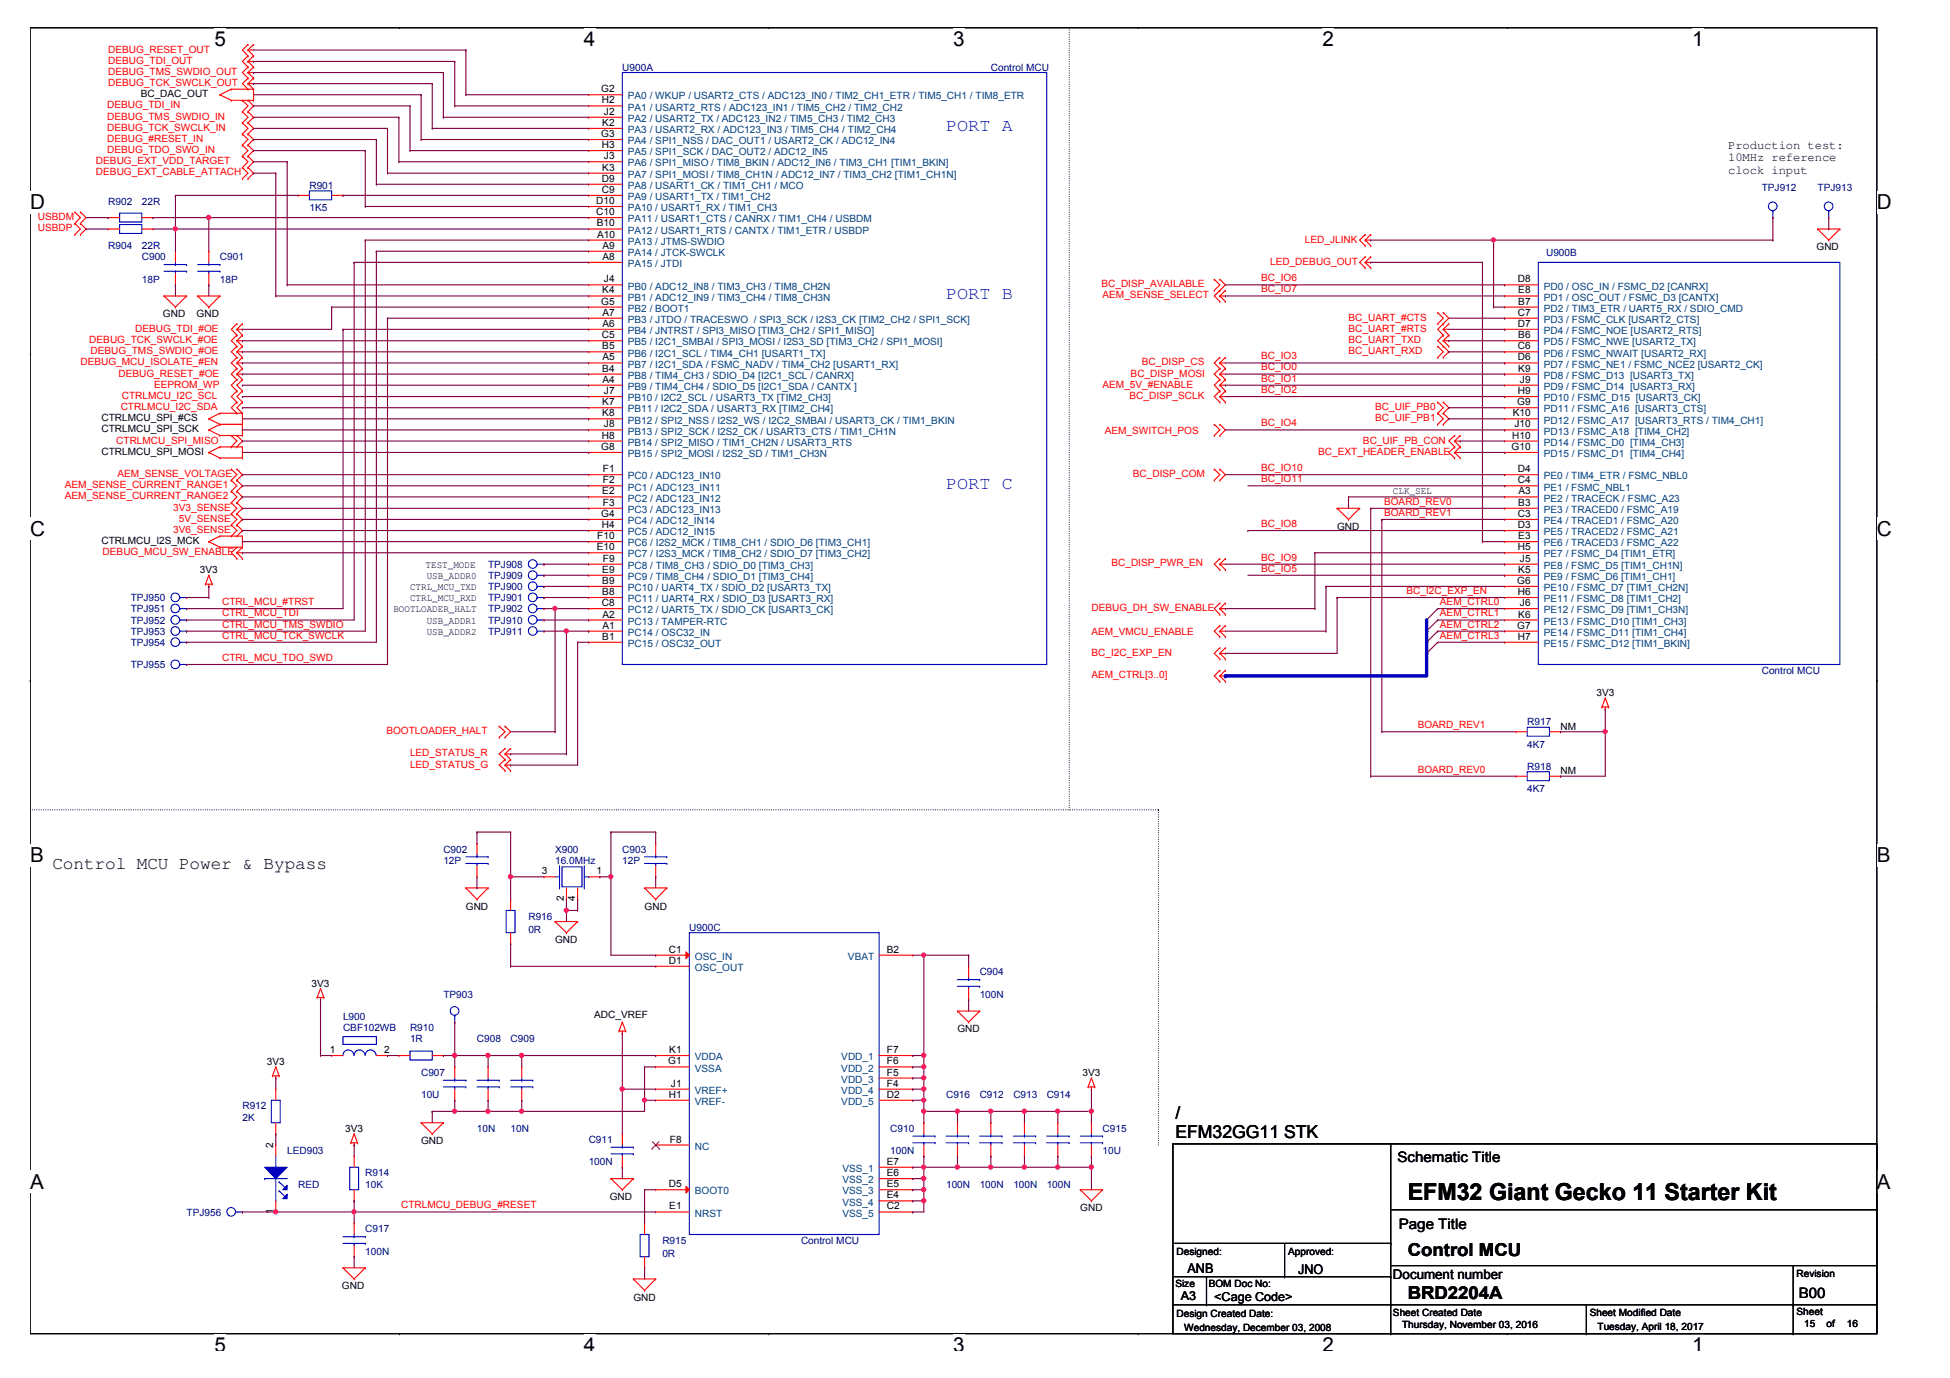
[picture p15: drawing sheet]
<svg xmlns="http://www.w3.org/2000/svg" width="297mm" height="210mm" viewBox="0 0 297 210" stroke-linecap="round" stroke-linejoin="round" font-family="sans-serif">
<defs><g id="words">
<text font-size="3.6" x="214.4" y="182.8">EFM32 Giant Gecko 11 Starter Kit</text>
<g font-size="3.1">
<text x="32.7" y="7">5</text>
<text x="89" y="7">4</text>
<text x="145.2" y="7">3</text>
<text x="201.5" y="7">2</text>
<text x="257.7" y="7">1</text>
<text x="4.6" y="31.9">D</text>
<text x="285.9" y="31.9">D</text>
<text x="4.6" y="81.6">C</text>
<text x="285.9" y="81.6">C</text>
<text x="4.6" y="131.3">B</text>
<text x="285.9" y="131.3">B</text>
<text x="4.6" y="181.1">A</text>
<text x="285.9" y="181.1">A</text>
<text x="32.7" y="206">5</text>
<text x="89" y="206">4</text>
<text x="145.2" y="206">3</text>
<text x="201.5" y="206">2</text>
<text x="257.7" y="206">1</text>
</g>
<g font-size="2.7" fill="#00f">
<text x="144.1" y="20">PORT A</text>
<text x="144.1" y="45.6">PORT B</text>
<text x="144.1" y="74.5">PORT C</text>
</g>
<g font-size="2.7">
<text x="8" y="132.3">Control MCU Power &amp; Bypass</text>
<text x="179" y="173.3">EFM32GG11 STK</text>
<text x="179" y="170.4">/</text>
<text x="214.4" y="191.3">Control MCU</text>
<text x="214.4" y="197.9">BRD2204A</text>
</g>
<g font-size="2.2">
<text x="212.9" y="177">Schematic Title</text>
<text x="213.1" y="187.2">Page Title</text>
<text x="274" y="197.7">B00</text>
</g>
<g font-size="2">
<text x="180.9" y="193.8">ANB</text>
<text x="197.8" y="194">JNO</text>
<text x="212.2" y="194.9">Document number</text>
</g>
<g font-size="1.9">
<text x="263.2" y="22.7">Production test:</text>
<text x="263.2" y="24.6">10MHz reference</text>
<text x="263.2" y="26.5">clock input</text>
<text x="179.9" y="198.1">A3</text>
<text x="185" y="198.2">&lt;Cage Code&gt;</text>
</g>
<g font-size="1.5" fill="#f00">
<text x="16.5" y="8">DEBUG_RESET_OUT</text>
<text x="16.5" y="9.7">DEBUG_TDI_OUT</text>
<text x="16.5" y="11.4">DEBUG_TMS_SWDIO_OUT</text>
<text x="16.3" y="16.5">DEBUG_TDI_IN</text>
<text x="16.5" y="13.1">DEBUG_TCK_SWCLK_OUT</text>
<text x="16.3" y="18.2">DEBUG_TMS_SWDIO_IN</text>
<text x="16.3" y="19.9">DEBUG_TCK_SWCLK_IN</text>
<text x="16.3" y="21.6">DEBUG_#RESET_IN</text>
<text x="16.3" y="23.3">DEBUG_TDO_SWO_IN</text>
<text x="14.6" y="25">DEBUG_EXT_VDD_TARGET</text>
<text x="14.6" y="26.7">DEBUG_EXT_CABLE_ATTACH</text>
<text x="5.8" y="33.5">USBDM</text>
<text x="5.8" y="35.2">USBDP</text>
<text x="193.5" y="40.3">LED_DEBUG_OUT</text>
<text x="198.8" y="37">LED_JLINK</text>
<text x="167.8" y="43.7">BC_DISP_AVAILABLE</text>
<text x="168" y="45.5">AEM_SENSE_SELECT</text>
<text x="192.1" y="44.5">BC_IO7</text>
<text x="192.1" y="42.8">BC_IO6</text>
<text x="13.6" y="52.2">DEBUG_TCK_SWCLK_#OE</text>
<text x="13.8" y="54">DEBUG_TMS_SWDIO_#OE</text>
<text x="20.6" y="50.5">DEBUG_TDI_#OE</text>
<text x="205.4" y="52.2">BC_UART_TXD</text>
<text x="205.4" y="54">BC_UART_RXD</text>
<text x="205.4" y="50.5">BC_UART_#RTS</text>
<text x="205.4" y="48.9">BC_UART_#CTS</text>
<text x="12.2" y="55.7">DEBUG_MCU_ISOLATE_#EN</text>
<text x="18" y="57.4">DEBUG_RESET_#OE</text>
<text x="23.5" y="59.1">EEPROM_WP</text>
<text x="168" y="59.1">AEM_5V_#ENABLE</text>
<text x="172.2" y="57.4">BC_DISP_MOSI</text>
<text x="173.9" y="55.7">BC_DISP_CS</text>
<text x="192.1" y="59.9">BC_IO2</text>
<text x="192.1" y="56.4">BC_IO0</text>
<text x="192.1" y="54.7">BC_IO3</text>
<text x="192.1" y="58.1">BC_IO1</text>
<text x="18.4" y="62.5">CTRLMCU_I2C_SDA</text>
<text x="18.6" y="60.7">CTRLMCU_I2C_SCL</text>
<text x="172.1" y="60.7">BC_DISP_SCLK</text>
<text x="192.1" y="64.9">BC_IO4</text>
<text x="209.5" y="62.5">BC_UIF_PB0</text>
<text x="209.5" y="64.2">BC_UIF_PB1</text>
<text x="17.7" y="67.6">CTRLMCU_SPI_MISO</text>
<text x="168.3" y="66">AEM_SWITCH_POS</text>
<text x="192.1" y="71.8">BC_IO10</text>
<text x="200.8" y="69.3">BC_EXT_HEADER_ENABLE</text>
<text x="207.6" y="67.6">BC_UIF_PB_CON</text>
<text x="9.9" y="74.4">AEM_SENSE_CURRENT_RANGE1</text>
<text x="9.9" y="76.1">AEM_SENSE_CURRENT_RANGE2</text>
<text x="17.9" y="72.7">AEM_SENSE_VOLTAGE</text>
<text x="26.4" y="77.8">3V3_SENSE</text>
<text x="172.6" y="72.7">BC_DISP_COM</text>
<text x="192.1" y="73.4">BC_IO11</text>
<text x="210.8" y="76.9">BOARD_REV0</text>
<text x="26.4" y="81.2">3V6_SENSE</text>
<text x="27.2" y="79.5">5V_SENSE</text>
<text x="192.1" y="80.3">BC_IO8</text>
<text x="210.8" y="78.6">BOARD_REV1</text>
<text x="15.6" y="84.6">DEBUG_MCU_SW_ENABLE</text>
<text x="169.3" y="86.3">BC_DISP_PWR_EN</text>
<text x="192.1" y="85.4">BC_IO9</text>
<text x="192.1" y="87.1">BC_IO5</text>
<text x="33.8" y="95.6">CTRL_MCU_TMS_SWDIO</text>
<text x="33.8" y="93.9">CTRL_MCU_TDI</text>
<text x="33.8" y="92.2">CTRL_MCU_#TRST</text>
<text x="166.3" y="93.1">DEBUG_DH_SW_ENABLE</text>
<text x="214.3" y="90.5">BC_I2C_EXP_EN</text>
<text x="219.3" y="92.2">AEM_CTRL0</text>
<text x="219.3" y="93.9">AEM_CTRL1</text>
<text x="219.3" y="95.6">AEM_CTRL2</text>
<text x="33.8" y="97.3">CTRL_MCU_TCK_SWCLK</text>
<text x="33.8" y="100.7">CTRL_MCU_TDO_SWD</text>
<text x="166.3" y="96.7">AEM_VMCU_ENABLE</text>
<text x="166.3" y="99.9">BC_I2C_EXP_EN</text>
<text x="219.3" y="97.3">AEM_CTRL3</text>
<text x="166.3" y="103.3">AEM_CTRL[3..0]</text>
<text x="58.9" y="111.8">BOOTLOADER_HALT</text>
<text x="216" y="110.9">BOARD_REV1</text>
<text x="62.5" y="115.2">LED_STATUS_R</text>
<text x="62.5" y="116.9">LED_STATUS_G</text>
<text x="216" y="117.7">BOARD_REV0</text>
<text x="61.1" y="184.1">CTRLMCU_DEBUG_#RESET</text>
</g>
<g font-size="1.5" fill="#000080">
<text x="94.8" y="10.8">U900A</text>
<text x="150.9" y="10.8">Control MCU</text>
<text x="47.1" y="28.8">R901</text>
<text x="268.4" y="29.1">TPJ912</text>
<text x="276.9" y="29.1">TPJ913</text>
<text x="16.5" y="31.2">R902</text>
<text x="21.6" y="31.2">22R</text>
<text x="47.1" y="32.2">1K5</text>
<text x="16.5" y="38">R904</text>
<text x="21.6" y="38">22R</text>
<text x="21.6" y="39.7">C900</text>
<text x="33.5" y="39.7">C901</text>
<text x="235.5" y="39">U900B</text>
<text x="21.6" y="43.1">18P</text>
<text x="33.5" y="43.1">18P</text>
<text x="74.4" y="88.2">TPJ909</text>
<text x="74.4" y="86.5">TPJ908</text>
<text x="74.4" y="89.9">TPJ900</text>
<text x="19.9" y="93.3">TPJ951</text>
<text x="19.9" y="91.6">TPJ950</text>
<text x="19.9" y="95">TPJ952</text>
<text x="74.4" y="91.6">TPJ901</text>
<text x="74.4" y="93.3">TPJ902</text>
<text x="74.4" y="95">TPJ910</text>
<text x="19.9" y="96.7">TPJ953</text>
<text x="19.9" y="98.4">TPJ954</text>
<text x="19.9" y="101.8">TPJ955</text>
<text x="74.4" y="96.7">TPJ911</text>
<text x="268.4" y="102.6">Control MCU</text>
<text x="232.6" y="110.4">R917</text>
<text x="232.6" y="113.9">4K7</text>
<text x="232.6" y="117.3">R918</text>
<text x="232.6" y="120.7">4K7</text>
<text x="67.5" y="129.9">C902</text>
<text x="67.5" y="131.6">12P</text>
<text x="84.6" y="129.9">X900</text>
<text x="84.6" y="131.6">16.0MHz</text>
<text x="94.8" y="129.9">C903</text>
<text x="94.8" y="131.6">12P</text>
<text x="80.5" y="140.1">R916</text>
<text x="80.5" y="142.1">0R</text>
<text x="105" y="141.8">U900C</text>
<text x="149.2" y="148.6">C904</text>
<text x="52.3" y="155.4">L900</text>
<text x="67.5" y="152">TP903</text>
<text x="149.2" y="152">100N</text>
<text x="52.3" y="157.1">CBF102WB</text>
<text x="62.5" y="157.1">R910</text>
<text x="62.5" y="158.8">1R</text>
<text x="72.7" y="158.8">C908</text>
<text x="77.8" y="158.8">C909</text>
<text x="64.1" y="163.9">C907</text>
<text x="64.1" y="167.3">10U</text>
<text x="144.1" y="167.3">C916</text>
<text x="149.2" y="167.3">C912</text>
<text x="154.4" y="167.3">C913</text>
<text x="159.4" y="167.3">C914</text>
<text x="36.9" y="169">R912</text>
<text x="36.9" y="170.7">2K</text>
<text x="72.7" y="172.4">10N</text>
<text x="77.8" y="172.4">10N</text>
<text x="135.6" y="172.4">C910</text>
<text x="168" y="172.4">C915</text>
<text x="43.7" y="175.8">LED903</text>
<text x="55.6" y="179.2">R914</text>
<text x="89.7" y="174.1">C911</text>
<text x="89.7" y="177.5">100N</text>
<text x="135.6" y="175.8">100N</text>
<text x="168" y="175.8">10U</text>
<text x="28.4" y="185.2">TPJ956</text>
<text x="45.4" y="180.9">RED</text>
<text x="55.6" y="180.9">10K</text>
<text x="144.1" y="180.9">100N</text>
<text x="149.2" y="180.9">100N</text>
<text x="154.4" y="180.9">100N</text>
<text x="159.4" y="180.9">100N</text>
<text x="55.6" y="187.7">C917</text>
<text x="55.6" y="191.1">100N</text>
<text x="100.9" y="189.4">R915</text>
<text x="100.9" y="191.5">0R</text>
<text x="122" y="189.4">Control MCU</text>
</g>
<g font-size="1.5">
<text x="21.4" y="14.8">BC_DAC_OUT</text>
<text x="91.6" y="14.1">G2</text>
<text x="91.7" y="15.7">H2</text>
<text x="92" y="17.5">J2</text>
<text x="91.6" y="20.9">G3</text>
<text x="91.7" y="22.6">H3</text>
<text x="91.8" y="19.2">K2</text>
<text x="91.7" y="27.7">D9</text>
<text x="91.7" y="29.4">C9</text>
<text x="91.8" y="26">K3</text>
<text x="92" y="24.3">J3</text>
<text x="90.8" y="31.1">D10</text>
<text x="90.8" y="32.8">C10</text>
<text x="90.9" y="34.5">B10</text>
<text x="90.9" y="36.2">A10</text>
<text x="91.8" y="37.9">A9</text>
<text x="91.8" y="39.6">A8</text>
<text x="276.7" y="38.1">GND</text>
<text x="91.6" y="46.4">G5</text>
<text x="91.8" y="44.7">K4</text>
<text x="92" y="43">J4</text>
<text x="231.2" y="43">D8</text>
<text x="231.3" y="44.7">E8</text>
<text x="231.3" y="46.4">B7</text>
<text x="24.8" y="48.3">GND</text>
<text x="29.9" y="48.3">GND</text>
<text x="91.7" y="51.5">C5</text>
<text x="91.8" y="53.2">B5</text>
<text x="91.8" y="48.1">A7</text>
<text x="91.8" y="49.8">A6</text>
<text x="231.2" y="48.1">C7</text>
<text x="231.2" y="49.8">D7</text>
<text x="231.2" y="53.2">C6</text>
<text x="231.3" y="51.5">B6</text>
<text x="91.8" y="56.6">B4</text>
<text x="91.8" y="54.9">A5</text>
<text x="91.8" y="58.3">A4</text>
<text x="231.2" y="54.9">D6</text>
<text x="231.3" y="56.6">K9</text>
<text x="231.5" y="58.3">J9</text>
<text x="15.5" y="65.9">CTRLMCU_SPI_SCK</text>
<text x="15.5" y="64.2">CTRLMCU_SPI_#CS</text>
<text x="91.8" y="61.7">K7</text>
<text x="91.8" y="63.4">K8</text>
<text x="92" y="60">J7</text>
<text x="92" y="65.1">J8</text>
<text x="230.4" y="63.4">K10</text>
<text x="230.7" y="65.1">J10</text>
<text x="231.1" y="61.7">G9</text>
<text x="231.2" y="60">H9</text>
<text x="15.5" y="69.3">CTRLMCU_SPI_MOSI</text>
<text x="91.6" y="68.5">G8</text>
<text x="91.7" y="66.8">H8</text>
<text x="91.8" y="71.9">F1</text>
<text x="230.3" y="68.5">G10</text>
<text x="230.3" y="66.8">H10</text>
<text x="231.2" y="71.9">D4</text>
<text x="91.8" y="75.3">E2</text>
<text x="91.8" y="73.6">F2</text>
<text x="91.8" y="77">F3</text>
<text x="212.2" y="75.2">CLK_SEL</text>
<text x="231.2" y="73.6">C4</text>
<text x="231.3" y="77">B3</text>
<text x="231.3" y="75.3">A3</text>
<text x="15.5" y="82.9">CTRLMCU_I2S_MCK</text>
<text x="90.9" y="83.8">E10</text>
<text x="91" y="82.1">F10</text>
<text x="91.6" y="78.7">G4</text>
<text x="91.7" y="80.4">H4</text>
<text x="203.7" y="80.7">GND</text>
<text x="231.2" y="78.7">C3</text>
<text x="231.2" y="80.4">D3</text>
<text x="231.2" y="83.8">H5</text>
<text x="231.3" y="82.1">E3</text>
<text x="30.5" y="87.3">3V3</text>
<text x="62.5" y="89.9">CTRL_MCU_TXD</text>
<text x="64.8" y="86.5">TEST_MODE</text>
<text x="65" y="88.2">USB_ADDR0</text>
<text x="91.8" y="87.2">E9</text>
<text x="91.8" y="88.9">B9</text>
<text x="91.8" y="85.6">F9</text>
<text x="231.1" y="88.9">G6</text>
<text x="231.3" y="87.2">K5</text>
<text x="231.5" y="85.6">J5</text>
<text x="59.9" y="93.3">BOOTLOADER_HALT</text>
<text x="62.5" y="91.6">CTRL_MCU_RXD</text>
<text x="65" y="95">USB_ADDR1</text>
<text x="91.7" y="92.3">C8</text>
<text x="91.8" y="90.6">B8</text>
<text x="91.8" y="94.1">A2</text>
<text x="91.8" y="95.8">A1</text>
<text x="231.1" y="95.8">G7</text>
<text x="231.2" y="90.6">H6</text>
<text x="231.3" y="94.1">K6</text>
<text x="231.5" y="92.3">J6</text>
<text x="65" y="96.7">USB_ADDR2</text>
<text x="91.8" y="97.5">B1</text>
<text x="231.2" y="97.5">H7</text>
<text x="243.2" y="106">3V3</text>
<text x="237.7" y="111.1">NM</text>
<text x="237.7" y="117.9">NM</text>
<text x="82.5" y="133.2">3</text>
<text x="85.9" y="137.3" transform="rotate(-90 85.9 137.3)">2</text>
<text x="87.6" y="137.3" transform="rotate(-90 87.6 137.3)">4</text>
<text x="90.9" y="133.2">1</text>
<text x="71" y="138.6">GND</text>
<text x="84.6" y="143.6">GND</text>
<text x="98.2" y="138.6">GND</text>
<text x="101.9" y="145.1">C1</text>
<text x="101.9" y="146.8">D1</text>
<text x="135.1" y="145.1">B2</text>
<text x="47.5" y="150.3">3V3</text>
<text x="90.5" y="155.1">ADC_VREF</text>
<text x="50.2" y="160.4">1</text>
<text x="58.5" y="160.4">2</text>
<text x="102" y="160.4">K1</text>
<text x="135.1" y="160.4">F7</text>
<text x="145.9" y="157.3">GND</text>
<text x="40.7" y="162.2">3V3</text>
<text x="101.8" y="162.1">G1</text>
<text x="101.9" y="167.2">H1</text>
<text x="102.2" y="165.5">J1</text>
<text x="135.1" y="162.1">F6</text>
<text x="135.1" y="163.8">F5</text>
<text x="135.1" y="165.5">F4</text>
<text x="135.1" y="167.2">D2</text>
<text x="164.9" y="163.9">3V3</text>
<text x="52.6" y="172.4">3V3</text>
<text x="41.6" y="174.9" transform="rotate(-90 41.6 174.9)">2</text>
<text x="64.1" y="174.3">GND</text>
<text x="102" y="174">F8</text>
<text x="135.1" y="177.4">E7</text>
<text x="135.1" y="179.2">E6</text>
<text x="41.6" y="185" transform="rotate(-90 41.6 185)">1</text>
<text x="92.9" y="182.8">GND</text>
<text x="101.9" y="180.8">D5</text>
<text x="102" y="184.2">E1</text>
<text x="135.1" y="180.8">E5</text>
<text x="135.1" y="182.5">E4</text>
<text x="135.1" y="184.2">C2</text>
<text x="164.6" y="184.5">GND</text>
<text x="179.2" y="191.1">Designed:</text>
<text x="196.2" y="191.1">Approved:</text>
<text x="52.1" y="196.4">GND</text>
<text x="179" y="196">Size</text>
<text x="184.1" y="196">BOM Doc No:</text>
<text x="273.7" y="194.5">Revision</text>
<text x="96.5" y="198.1">GND</text>
<text x="179.2" y="200.7">Design Created Date:</text>
<text x="180.4" y="202.7">Wednesday, December 03, 2008</text>
<text x="212.2" y="200.5">Sheet Created Date</text>
<text x="213.6" y="202.4">Thursday, November 03, 2016</text>
<text x="242.2" y="200.5">Sheet Modified Date</text>
<text x="243.3" y="202.5">Tuesday, April 18, 2017</text>
<text x="273.7" y="200.3">Sheet</text>
<text x="274.8" y="202.2">15</text>
<text x="278.2" y="202.2">of</text>
<text x="281.3" y="202.2">16</text>
</g>
<g font-size="1.5" fill="#004080">
<text x="95.6" y="15.2">PA0 / WKUP / USART2_CTS / ADC123_IN0 / TIM2_CH1_ETR / TIM5_CH1 / TIM8_ETR</text>
<text x="95.6" y="16.8">PA1 / USART2_RTS / ADC123_IN1 / TIM5_CH2 / TIM2_CH2</text>
<text x="95.6" y="18.6">PA2 / USART2_TX / ADC123_IN2 / TIM5_CH3 / TIM2_CH3</text>
<text x="95.6" y="20.3">PA3 / USART2_RX / ADC123_IN3 / TIM5_CH4 / TIM2_CH4</text>
<text x="95.6" y="22">PA4 / SPI1_NSS / DAC_OUT1 / USART2_CK / ADC12_IN4</text>
<text x="95.6" y="23.7">PA5 / SPI1_SCK / DAC_OUT2 / ADC12_IN5</text>
<text x="95.6" y="25.4">PA6 / SPI1_MISO / TIM8_BKIN / ADC12_IN6 / TIM3_CH1 [TIM1_BKIN]</text>
<text x="95.6" y="27.1">PA7 / SPI1_MOSI / TIM8_CH1N / ADC12_IN7 / TIM3_CH2 [TIM1_CH1N]</text>
<text x="95.6" y="28.8">PA8 / USART1_CK / TIM1_CH1 / MCO</text>
<text x="95.6" y="30.5">PA9 / USART1_TX / TIM1_CH2</text>
<text x="95.6" y="32.2">PA10 / USART1_RX / TIM1_CH3</text>
<text x="95.6" y="33.9">PA11 / USART1_CTS / CANRX / TIM1_CH4 / USBDM</text>
<text x="95.6" y="35.6">PA12 / USART1_RTS / CANTX / TIM1_ETR / USBDP</text>
<text x="95.6" y="37.3">PA13 / JTMS-SWDIO</text>
<text x="95.6" y="39">PA14 / JTCK-SWCLK</text>
<text x="95.6" y="40.7">PA15 / JTDI</text>
<text x="95.6" y="44.1">PB0 / ADC12_IN8 / TIM3_CH3 / TIM8_CH2N</text>
<text x="95.6" y="45.8">PB1 / ADC12_IN9 / TIM3_CH4 / TIM8_CH3N</text>
<text x="95.6" y="47.5">PB2 / BOOT1</text>
<text x="235.2" y="44.1">PD0 / OSC_IN / FSMC_D2 [CANRX]</text>
<text x="235.2" y="45.8">PD1 / OSC_OUT / FSMC_D3 [CANTX]</text>
<text x="235.2" y="47.5">PD2 / TIM3_ETR / UART5_RX / SDIO_CMD</text>
<text x="95.6" y="49.2">PB3 / JTDO / TRACESWO / SPI3_SCK / I2S3_CK [TIM2_CH2 / SPI1_SCK]</text>
<text x="95.6" y="50.9">PB4 / JNTRST / SPI3_MISO [TIM3_CH2 / SPI1_MISO]</text>
<text x="95.6" y="52.6">PB5 / I2C1_SMBAI / SPI3_MOSI / I2S3_SD [TIM3_CH2 / SPI1_MOSI]</text>
<text x="235.2" y="49.2">PD3 / FSMC_CLK [USART2_CTS]</text>
<text x="235.2" y="50.9">PD4 / FSMC_NOE [USART2_RTS]</text>
<text x="235.2" y="52.6">PD5 / FSMC_NWE [USART2_TX]</text>
<text x="95.6" y="54.3">PB6 / I2C1_SCL / TIM4_CH1 [USART1_TX]</text>
<text x="95.6" y="56">PB7 / I2C1_SDA / FSMC_NADV / TIM4_CH2 [USART1_RX]</text>
<text x="95.6" y="57.7">PB8 / TIM4_CH3 / SDIO_D4 [I2C1_SCL / CANRX]</text>
<text x="95.6" y="59.4">PB9 / TIM4_CH4 / SDIO_D5 [I2C1_SDA / CANTX ]</text>
<text x="235.2" y="54.3">PD6 / FSMC_NWAIT [USART2_RX]</text>
<text x="235.2" y="56">PD7 / FSMC_NE1 / FSMC_NCE2 [USART2_CK]</text>
<text x="235.2" y="57.7">PD8 / FSMC_D13 [USART3_TX]</text>
<text x="235.2" y="59.4">PD9 / FSMC_D14 [USART3_RX]</text>
<text x="95.6" y="61.1">PB10 / I2C2_SCL / USART3_TX [TIM2_CH3]</text>
<text x="95.6" y="62.8">PB11 / I2C2_SDA / USART3_RX [TIM2_CH4]</text>
<text x="95.6" y="64.5">PB12 / SPI2_NSS / I2S2_WS / I2C2_SMBAI / USART3_CK / TIM1_BKIN</text>
<text x="235.2" y="61.1">PD10 / FSMC_D15 [USART3_CK]</text>
<text x="235.2" y="62.8">PD11 / FSMC_A16 [USART3_CTS]</text>
<text x="235.2" y="64.5">PD12 / FSMC_A17 [USART3_RTS / TIM4_CH1]</text>
<text x="95.6" y="66.2">PB13 / SPI2_SCK / I2S2_CK / USART3_CTS / TIM1_CH1N</text>
<text x="95.6" y="67.9">PB14 / SPI2_MISO / TIM1_CH2N / USART3_RTS</text>
<text x="95.6" y="69.6">PB15 / SPI2_MOSI / I2S2_SD / TIM1_CH3N</text>
<text x="235.2" y="66.2">PD13 / FSMC_A18 [TIM4_CH2]</text>
<text x="235.2" y="67.9">PD14 / FSMC_D0 [TIM4_CH3]</text>
<text x="235.2" y="69.6">PD15 / FSMC_D1 [TIM4_CH4]</text>
<text x="95.6" y="73">PC0 / ADC123_IN10</text>
<text x="95.6" y="74.7">PC1 / ADC123_IN11</text>
<text x="95.6" y="76.4">PC2 / ADC123_IN12</text>
<text x="235.2" y="73">PE0 / TIM4_ETR / FSMC_NBL0</text>
<text x="235.2" y="74.7">PE1 / FSMC_NBL1</text>
<text x="235.2" y="76.4">PE2 / TRACECK / FSMC_A23</text>
<text x="95.6" y="78.1">PC3 / ADC123_IN13</text>
<text x="95.6" y="79.8">PC4 / ADC12_IN14</text>
<text x="95.6" y="81.5">PC5 / ADC12_IN15</text>
<text x="95.6" y="83.2">PC6 / I2S2_MCK / TIM8_CH1 / SDIO_D6 [TIM3_CH1]</text>
<text x="235.2" y="78.1">PE3 / TRACED0 / FSMC_A19</text>
<text x="235.2" y="79.8">PE4 / TRACED1 / FSMC_A20</text>
<text x="235.2" y="81.5">PE5 / TRACED2 / FSMC_A21</text>
<text x="235.2" y="83.2">PE6 / TRACED3 / FSMC_A22</text>
<text x="95.6" y="84.9">PC7 / I2S3_MCK / TIM8_CH2 / SDIO_D7 [TIM3_CH2]</text>
<text x="95.6" y="86.7">PC8 / TIM8_CH3 / SDIO_D0 [TIM3_CH3]</text>
<text x="95.6" y="88.3">PC9 / TIM8_CH4 / SDIO_D1 [TIM3_CH4]</text>
<text x="235.2" y="84.9">PE7 / FSMC_D4 [TIM1_ETR]</text>
<text x="235.2" y="86.7">PE8 / FSMC_D5 [TIM1_CH1N]</text>
<text x="235.2" y="88.3">PE9 / FSMC_D6 [TIM1_CH1]</text>
<text x="95.6" y="90">PC10 / UART4_TX / SDIO_D2 [USART3_TX]</text>
<text x="95.6" y="91.7">PC11 / UART4_RX / SDIO_D3 [USART3_RX]</text>
<text x="95.6" y="93.4">PC12 / UART5_TX / SDIO_CK [USART3_CK]</text>
<text x="95.6" y="95.2">PC13 / TAMPER-RTC</text>
<text x="235.2" y="90">PE10 / FSMC_D7 [TIM1_CH2N]</text>
<text x="235.2" y="91.7">PE11 / FSMC_D8 [TIM1_CH2]</text>
<text x="235.2" y="93.4">PE12 / FSMC_D9 [TIM1_CH3N]</text>
<text x="235.2" y="95.2">PE13 / FSMC_D10 [TIM1_CH3]</text>
<text x="95.6" y="96.9">PC14 / OSC32_IN</text>
<text x="95.6" y="98.6">PC15 / OSC32_OUT</text>
<text x="235.2" y="96.9">PE14 / FSMC_D11 [TIM1_CH4]</text>
<text x="235.2" y="98.6">PE15 / FSMC_D12 [TIM1_BKIN]</text>
<text x="105.8" y="146.2">OSC_IN</text>
<text x="105.8" y="147.9">OSC_OUT</text>
<text x="129.2" y="146.2">VBAT</text>
<text x="105.8" y="161.5">VDDA</text>
<text x="128.2" y="161.5">VDD_1</text>
<text x="105.8" y="166.6">VREF+</text>
<text x="105.8" y="163.2">VSSA</text>
<text x="128.2" y="163.2">VDD_2</text>
<text x="128.2" y="164.9">VDD_3</text>
<text x="128.2" y="166.6">VDD_4</text>
<text x="105.8" y="168.3">VREF-</text>
<text x="128.2" y="168.3">VDD_5</text>
<text x="105.8" y="175.1">NC</text>
<text x="128.3" y="178.5">VSS_1</text>
<text x="105.8" y="185.3">NRST</text>
<text x="105.8" y="181.9">BOOT0</text>
<text x="128.3" y="180.3">VSS_2</text>
<text x="128.3" y="181.9">VSS_3</text>
<text x="128.3" y="183.6">VSS_4</text>
<text x="128.3" y="185.3">VSS_5</text>
</g>
</g></defs>
<path d="M4.6 4.2h281.3v199h-281.3z" fill="none" stroke="#000" stroke-width=".17"/>
<g fill="#fff">
<path d="M32.7 4.2h1.7v3.5h-1.7z"/>
<path d="M32.7 203.2h1.7v2.5h-1.7z"/>
</g>
<path d="M60.8 4.2h.1M60.8 203.2h.1" fill="none" stroke="#000" stroke-width=".17"/>
<g fill="#fff">
<path d="M89 4.2h1.7v3.5h-1.7z"/>
<path d="M89 203.2h1.7v2.5h-1.7z"/>
</g>
<path d="M117.1 4.2h.1M117.1 203.2h.1" fill="none" stroke="#000" stroke-width=".17"/>
<g fill="#fff">
<path d="M145.2 4.2h1.8v3.5h-1.8z"/>
<path d="M145.2 203.2h1.8v2.5h-1.8z"/>
</g>
<path d="M173.4 4.2h.1M173.4 203.2h.1" fill="none" stroke="#000" stroke-width=".17"/>
<g fill="#fff">
<path d="M201.5 4.2h1.7v3.5h-1.7z"/>
<path d="M201.5 203.2h1.7v2.5h-1.7z"/>
</g>
<path d="M229.6 4.2h.1M229.6 203.2h.1" fill="none" stroke="#000" stroke-width=".17"/>
<g fill="#fff">
<path d="M257.7 4.2h1.8v3.5h-1.8z"/>
<path d="M257.7 203.2h1.8v2.5h-1.8z"/>
<path d="M4.6 29.1h2.2v3.5h-2.2z"/>
<path d="M285.9 29.1h2.2v3.5h-2.2z"/>
<path d="M4.6 78.8h2.2v3.5h-2.2z"/>
<path d="M285.9 78.8h2.2v3.5h-2.2z"/>
</g>
<path d="M4.6 53.9h.1M285.9 53.9h.1" fill="none" stroke="#000" stroke-width=".17"/>
<g fill="#fff">
<path d="M4.6 128.5h2.1v3.5h-2.1z"/>
<path d="M285.9 128.5h2.1v3.5h-2.1z"/>
</g>
<path d="M4.6 103.7h.1M285.9 103.7h.1" fill="none" stroke="#000" stroke-width=".17"/>
<path d="M4.6 103.7h.1M285.9 103.7h.1" fill="none" stroke="#000" stroke-width=".15"/>
<g fill="#fff">
<path d="M4.6 178.3h2.1v3.4h-2.1z"/>
<path d="M285.9 178.3h2.1v3.4h-2.1z"/>
</g>
<g fill="none" stroke="#000" stroke-width=".17">
<path d="M4.6 153.4h.1M285.9 153.4h.1M178.7 174.2h107.2v29h-107.2zM211.9 174.2v29M178.7 198.8h.1M178.7 198.8h107.2M178.7 194.5h33.2M178.7 189.4h33.2M183.8 198.8h.1M183.8 194.5v4.3M195.7 194.5h.1M195.7 189.4v5.1"/>
<path d="M211.9 198.8h.1M211.9 194.5h.1M211.9 189.4h.1M211.9 184.3h74M211.9 192.8h74M241.7 198.8v4.4M273.1 198.8h.1M273.1 192.8v10.4M285.9 184.3h.1M285.9 192.8h.1M211.9 203.2h.1M241.7 203.2h.1"/>
<path d="M273.1 203.2h.1"/>
</g>
<path d="M162.9 4.2h.1M4.6 123.4h171.9M162.9 123.4v-119.2M176.5 123.4h.1M176.5 174.4v-51" fill="none" stroke="#000" stroke-width=".17" stroke-dasharray="0 .3"/>
<g fill="none" stroke="#f00" stroke-width=".17">
<path d="M33.5 14.4h.1M33.5 14.4l1.7 .9M35.2 15.3h.1M35.2 13.6h.1M35.2 15.3h3.4M35.2 13.6l-1.7 .8M35.2 13.6h3.4M36.9 15.3h.1M36.9 17h.1M36.9 18.7h.1M36.9 15.3l.9 .8-.9 .9M36.9 17l.9 .9-.9 .8"/>
<path d="M36.9 18.7l.9 .9-.9 .8M37.8 8.5h.1M37.8 6.8h.1M37.8 7.6h.1M37.8 10.2h.1M37.8 9.4h.1M37.8 11.9h.1M37.8 11h.1M37.8 13.6h.1M37.8 12.7h.1M37.8 15.3h.1M37.8 17h.1"/>
<path d="M37.8 18.7h.1M37.8 10.2l-.9 .8 .9 .9M37.8 6.8l-.9 .8 .9 .9M37.8 7.6l.8 .9M37.8 7.6h.8M37.8 8.5l-.9 .9 .9 .8M37.8 9.4l.8 .8M37.8 9.4h.8M37.8 11l.8 .9M37.8 11h.8M37.8 11.9l-.9 .8 .9 .9M37.8 12.7l.8 .9"/>
<path d="M37.8 12.7h.8M37.8 15.3l.8 .8-.8 .9M37.8 17l.8 .9-.8 .8M37.8 18.7l.8 .9-.8 .8M38.6 13.6h.1M38.6 15.3h.1M38.6 8.5h.1M38.6 6.8h.1M38.6 10.2h.1M38.6 11.9h.1M38.6 13.6v1.7M38.6 8.5l-.8 .9"/>
<path d="M38.6 6.8l-.8 .8M38.6 10.2l-.8 .8M38.6 11.9l-.8 .8M11.4 32.3h.1M11.4 34h.1M11.4 35.7h.1M11.4 32.3l.8 .8-.8 .9M11.4 34l.8 .9-.8 .8M12.2 32.3h.1M12.2 34h.1M12.2 35.7h.1M12.2 32.3l.9 .8-.9 .9"/>
<path d="M12.2 34l.9 .9-.9 .8M36.9 20.4h.1M36.9 22.1h.1M36.9 23.8h.1M36.9 25.5h.1M36.9 27.2h.1M36.9 20.4l.9 .9-.9 .8M36.9 22.1l.9 .8-.9 .9M36.9 23.8l.9 .8-.9 .9M36.9 25.5l.9 .9-.9 .8M37.8 20.4h.1M37.8 22.1h.1"/>
<path d="M37.8 23.8h.1M37.8 25.5h.1M37.8 27.2h.1M37.8 20.4l.8 .9-.8 .8M37.8 22.1l.8 .8-.8 .9M37.8 23.8l.8 .8-.8 .9M37.8 25.5l.8 .9-.8 .8M208 37.4h.1M208 35.7h.1M208 36.6h.1M208 39.1h.1M208 40h.1"/>
<path d="M208 35.7l-.9 .9 .9 .8M208 36.6l.8 .8M208 36.6h.8M208 39.1l-.9 .9 .9 .8M208 40l.8 .8M208 40h.8M208.8 37.4h.1M208.8 35.7h.1M208.8 39.1h.1M208.8 35.7l-.8 .9M208.8 39.1l-.8 .9M276.9 34.9h.1"/>
<path d="M276.9 34.9h3.4M276.9 34.9l1.7 1.7M278.6 36.6h.1M280.3 34.9h.1M280.3 34.9l-1.7 1.7M25 45.1h.1M25 45.1h3.4M25 45.1l1.7 1.7M26.7 46.8h.1M28.4 45.1h.1M28.4 45.1l-1.7 1.7M30.1 45.1h.1"/>
<path d="M30.1 45.1h3.4M30.1 45.1l1.7 1.7M31.8 46.8h.1M33.5 45.1h.1M33.5 45.1l-1.7 1.7M36.1 59.6h.1M36.1 52.7h.1M36.1 51.1h.1M36.1 51.9h.1M36.1 54.4h.1M36.1 53.6h.1M36.1 56.1h.1"/>
<path d="M36.1 55.3h.1M36.1 57.8h.1M36.1 57h.1M36.1 49.3h.1M36.1 50.2h.1M36.1 59.6l-.9 .8 .9 .9M36.1 56.1l-.9 .9 .9 .8M36.1 51.1l-.9 .8 .9 .8M36.1 51.9l.8 .8M36.1 51.9h.8M36.1 52.7l-.9 .9 .9 .8M36.1 53.6l.8 .8"/>
<path d="M36.1 53.6h.8M36.1 54.4l-.9 .9 .9 .8M36.1 55.3l.8 .8M36.1 55.3h.8M36.1 57l.8 .8M36.1 57h.8M36.1 50.2h.8M36.1 57.8l-.9 .9 .9 .9M36.1 49.3l-.9 .9 .9 .9M36.1 50.2l.8 .9M36.9 59.6h.1M36.9 52.7h.1"/>
<path d="M36.9 51.1h.1M36.9 54.4h.1M36.9 56.1h.1M36.9 57.8h.1M36.9 49.3h.1M36.9 59.6l-.8 .8 .8 .9M36.9 51.1l-.8 .8M36.9 52.7l-.8 .9M36.9 54.4l-.8 .9M36.9 56.1l-.8 .9M36.9 57.8l-.8 .9 .8 .9M36.9 49.3l-.8 .9"/>
<path d="M185 42.5h.1M185 44.2h.1M185 42.5l.8 .9-.8 .8M185.8 45.9h.1M185.8 44.2h.1M185.8 45.1h.1M185.8 59.6h.1M185.8 57.8h.1M185.8 58.7h.1M185.8 56.1h.1M185.8 57h.1M185.8 54.4h.1"/>
<path d="M185.8 55.3h.1M185.8 42.5h.1M185.8 45.1h.9M185.8 55.3h.9M185.8 57h.9M185.8 42.5l.9 .9-1.7 1.7 .8 .8M185.8 45.1l.9 .8M185.8 57.8l-.8 .9 .8 .9M185.8 58.7l.9 .9M185.8 58.7h.9M185.8 56.1l-.8 .9 .8 .8M185.8 57l.9 .8"/>
<path d="M185.8 59.6l-.8 .8 .8 .9M185.8 54.4l-.8 .9 .8 .8M185.8 55.3l.9 .8M186.7 45.9h.1M186.7 44.2h.1M186.7 59.6h.1M186.7 57.8h.1M186.7 56.1h.1M186.7 54.4h.1M186.7 44.2l-.9 .9M186.7 57.8l-.9 .9M186.7 56.1l-.9 .9"/>
<path d="M186.7 59.6l-.9 .8M186.7 54.4l-.9 .9M208 40.8h.1M208.8 40.8h.1M219 52.7h.1M219 54.4h.1M219 47.6h.1M219 49.3h.1M219 52.7l.9 .9-.9 .8M219 47.6l.9 .9-.9 .8M219.9 52.7h.1M219.9 51.1h.1"/>
<path d="M219.9 51.9h.1M219.9 54.4h.1M219.9 49.3h.1M219.9 50.2h.1M219.9 47.6h.1M219.9 51.9h.8M219.9 51.1l-.9 .8 1.7 1.7-.8 .8M219.9 51.9l.8 .8M219.9 47.6l.8 .9-1.7 1.7 .9 .9M219.9 50.2l.8 .9M219.9 50.2h.8M220.7 52.7h.1"/>
<path d="M220.7 51.1h.1M220.7 49.3h.1M220.7 51.1l-.8 .8M220.7 49.3l-.8 .9M31.8 68.9h.1M31.8 65.5h.1M31.8 63.8h.1M31.8 68.9l1.7 .9M31.8 65.5l1.7 .8M31.8 63.8l1.7 .8M33.5 69.8h.1M33.5 68.1h.1"/>
<path d="M33.5 66.3h.1M33.5 64.6h.1M33.5 62.9h.1M33.5 69.8h3.4M33.5 68.1l-1.7 .8M33.5 68.1h3.4M33.5 66.3h3.4M33.5 64.6l-1.7 .9M33.5 64.6h3.4M33.5 62.9l-1.7 .9M33.5 62.9h3.4M35.2 66.3h.1"/>
<path d="M35.2 68.1h.1M35.2 76.6h.1M35.2 78.3h.1M35.2 80h.1M35.2 71.5h.1M35.2 73.2h.1M35.2 74.8h.1M35.2 66.3l.9 .9-.9 .9M35.2 76.6l.9 .8-.9 .9M35.2 78.3l.9 .8-.9 .9M35.2 80l.9 .8-.9 .9M35.2 71.5l.9 .8-.9 .9"/>
<path d="M35.2 73.2l.9 .8-.9 .8M35.2 74.8l.9 .9-.9 .9M36.1 66.3h.1M36.1 68.1h.1M36.1 61.3h.1M36.1 62.9h.1M36.1 76.6h.1M36.1 78.3h.1M36.1 80h.1M36.1 71.5h.1M36.1 73.2h.1M36.1 74.8h.1"/>
<path d="M36.1 66.3l.8 .9-.8 .9M36.1 61.3l-.9 .8 .9 .8M36.1 76.6l.8 .8-.8 .9M36.1 78.3l.8 .8-.8 .9M36.1 80l.8 .8-.8 .9M36.1 71.5l.8 .8-.8 .9M36.1 73.2l.8 .8-.8 .8M36.1 74.8l.8 .9-.8 .9M36.9 68.1h.1M36.9 69.8h.1M36.9 64.6h.1M36.9 66.3h.1"/>
<path d="M36.9 62.9h.1M36.9 61.3h.1M36.9 62.9v3.4M36.9 68.1v1.7M36.9 61.3l-.8 .8 .8 .8M185 71.5h.1M185 73.2h.1M185 64.6h.1M185 66.3h.1M185 71.5l.8 .8-.8 .9M185 64.6l.8 .9-.8 .8M185.8 61.3h.1"/>
<path d="M185.8 60.4h.1M185.8 71.5h.1M185.8 73.2h.1M185.8 64.6h.1M185.8 66.3h.1M185.8 60.4l.9 .9M185.8 60.4h.9M185.8 71.5l.9 .8-.9 .9M185.8 64.6l.9 .9-.9 .8M186.7 61.3h.1M203.7 77.4h.1M203.7 77.4h3.4"/>
<path d="M203.7 77.4l1.7 1.7M205.4 79.1h.1M207.1 77.4h.1M207.1 77.4l-1.7 1.7M219 61.3h.1M219 62.9h.1M219 64.6h.1M219 61.3l.9 .8-.9 .8M219 62.9l.9 .9-.9 .8M219.9 61.3h.1M219.9 62.9h.1M219.9 64.6h.1"/>
<path d="M219.9 62.9l.8 .9-.8 .8M219.9 61.3l.8 .8-.8 .8M221.6 68.1h.1M221.6 66.3h.1M221.6 67.2h.1M221.6 69.8h.1M221.6 68.9h.1M221.6 66.3l-.9 .9 .9 .9M221.6 67.2l.8 .9M221.6 67.2h.8M221.6 68.1l-.9 .8 .9 .9M221.6 68.9l.8 .9"/>
<path d="M221.6 68.9h.8M222.4 68.1h.1M222.4 66.3h.1M222.4 69.8h.1M222.4 66.3l-.8 .9M222.4 68.1l-.8 .8M31.3 89h.1M31.3 89h1M31.8 82.5h.1M31.8 89.3h.1M31.8 87.6h.1M31.8 82.5l1.7 .9"/>
<path d="M31.8 89v.3M31.8 87.6l-.5 1.4M31.8 87.6l.5 1.4M32.3 89h.1M33.5 83.4h.1M33.5 81.7h.1M33.5 83.4h3.4M33.5 81.7l-1.7 .8M33.5 81.7h3.4M35.2 81.7h.1M36.1 81.7h.1M36.1 85.1h.1"/>
<path d="M36.1 83.4h.1M36.1 84.2h.1M36.1 83.4l-.9 .8 .9 .9M36.1 84.2l.8 .9M36.1 84.2h.8M36.9 81.7h.1M36.9 83.4h.1M36.9 85.1h.1M36.9 81.7v1.7M36.9 83.4l-.8 .8M185.8 97h.1M185.8 95.3h.1"/>
<path d="M185.8 96.1h.1M185.8 98.7h.1M185.8 99.5h.1M185.8 93.6h.1M185.8 91.9h.1M185.8 92.7h.1M185.8 86.8h.1M185.8 85.1h.1M185.8 85.9h.1M185.8 95.3l-.8 .8 .8 .9M185.8 96.1l.9 .9M185.8 96.1h.9"/>
<path d="M185.8 98.7l-.8 .8 .8 .9M185.8 99.5l.9 .9M185.8 99.5h.9M185.8 85.1l-.8 .8 .8 .9M185.8 91.9l-.8 .8 .8 .9M185.8 92.7l.9 .9M185.8 92.7h.9M185.8 85.9l.9 .9M185.8 85.9h.9M186.7 97h.1M186.7 95.3h.1M186.7 98.7h.1"/>
<path d="M186.7 93.6h.1M186.7 91.9h.1M186.7 86.8h.1M186.7 85.1h.1M186.7 95.3l-.9 .8M186.7 98.7l-.9 .8M186.7 91.9l-.9 .8M186.7 85.1l-.9 .8M76 110.6h.1M76 112.3h.1M76 110.6l.9 .9-.9 .8M76.9 110.6h.1"/>
<path d="M76.9 112.3h.1M76.9 115.7h.1M76.9 114h.1M76.9 114.8h.1M76.9 117.4h.1M76.9 116.5h.1M76.9 110.6l.9 .9-.9 .8M76.9 114l-.9 .8 .9 .9M76.9 114.8l.9 .9M76.9 114.8h.9M76.9 115.7l-.9 .8 .9 .9M76.9 116.5l.9 .9"/>
<path d="M76.9 116.5h.9M77.8 115.7h.1M77.8 114h.1M77.8 117.4h.1M77.8 114l-.9 .8M77.8 115.7l-.9 .8M185.8 100.4h.1M185.8 103.8h.1M185.8 102.1h.1M185.8 103h.1M185.8 102.1l-.8 .9 .8 .8M185.8 103l.9 .8"/>
<path d="M185.8 103h.9M186.7 100.4h.1M186.7 103.8h.1M186.7 102.1h.1M186.7 102.1l-.9 .9M244 107.7h.1M244 107.7h1M244.5 108h.1M244.5 106.3h.1M244.5 107.7v.3M244.5 106.3l-.5 1.4M244.5 106.3l.5 1.4"/>
<path d="M245 107.7h.1M71 135.3h.1M71 135.3h3.4M71 135.3l1.7 1.7M72.7 137h.1M74.4 135.3h.1M74.4 135.3l-1.7 1.7M82.9 133.6h.1M82.9 133.6h1.7M86.3 137h.1M86.3 135.3v1.7M88 137h.1"/>
<path d="M88 135.3v1.7M89.7 133.6h1.7M91.4 133.6h.1M98.2 135.3h.1M98.2 135.3h3.4M98.2 135.3l1.7 1.7M99.9 137h.1M101.6 135.3h.1M101.6 135.3l-1.7 1.7M48.3 151.9h.1M48.3 151.9h1M48.8 152.3h.1"/>
<path d="M48.8 150.6h.1M48.8 151.9v.4M48.8 150.6l.5 1.3M48.8 150.6l-.5 1.3M49.3 151.9h.1M84.6 140.4h.1M84.6 140.4h3.4M84.6 140.4l1.7 1.7M86.3 142.1h.1M88 140.4h.1M88 140.4l-1.7 1.7M94.3 157.1h.1"/>
<path d="M94.3 157.1h1M94.8 157.4h.1M94.8 155.7h.1M94.8 157.1v.3M94.8 155.7l-.5 1.4M94.8 155.7l.5 1.4M95.3 157.1h.1M145.9 154h.1M145.9 154h3.3M145.9 154l1.6 1.7M147.5 155.7h.1M147.5 147.2h.1"/>
<path d="M147.5 152.3h.1M147.5 147.2v1.7M147.5 150.6v1.7M149.2 154h.1M149.2 154l-1.7 1.7M41.5 163.9h.1M41.5 163.9h1M42 164.2h.1M42 162.5h.1M42 163.9v.3M42 162.5l.5 1.4M42 162.5l-.5 1.4"/>
<path d="M42.5 163.9h.1M53.4 174.1h.1M53.4 174.1h1.1M53.9 174.4h.1M53.9 172.7h.1M53.9 174.1v.3M53.9 172.7l-.5 1.4M53.9 172.7l.6 1.4M54.5 174.1h.1M64.1 171h.1M64.1 171h3.4M64.1 171l1.7 1.7"/>
<path d="M65.8 172.7h.1M67.5 171h.1M67.5 171l-1.7 1.7M93.1 179.5h.1M93.1 179.5h3.4M93.1 179.5l1.7 1.7M96.5 179.5h.1M96.5 179.5l-1.7 1.7M165.7 165.6h.1M165.7 165.6h1.1M166.3 165.9h.1M166.3 164.2h.1"/>
<path d="M166.3 165.6v.3M166.3 164.2l.5 1.4M166.3 164.2l-.6 1.4M166.8 165.6h.1M52.3 193.1h.1M52.3 193.1h3.3M52.3 193.1l1.6 1.7M53.9 194.8h.1M55.6 193.1h.1M55.6 193.1l-1.7 1.7M94.8 181.2h.1M96.5 194.8h.1"/>
<path d="M96.5 194.8h3.4M96.5 194.8l1.7 1.8M98.2 196.6h.1M99.9 194.8h.1M99.9 194.8l-1.7 1.8M164.6 181.2h.1M164.6 181.2h3.4M164.6 181.2l1.7 1.7M166.3 182.9h.1M168 181.2h.1M168 181.2l-1.7 1.7"/>
</g>
<path d="M217.3 94.4h.1M217.3 96.1h.1M217.3 97.8h.1M217.3 99.5h.1M219 92.7l-1.7 1.7M219 94.4l-1.7 1.7M219 96.1l-1.7 1.7M219 97.8l-1.7 1.7" fill="none" stroke="#800040" stroke-width=".17"/>
<g fill="none" stroke="#00f" stroke-width=".17">
<path d="M84.6 133.6h.6M85.2 135.3h.1M85.2 133.6h.1M85.2 131.9v3.4M85.6 132h3.1v3.1h-3.1zM89 135.3h.1M89 131.9v3.4M89 133.6h.7M89.7 133.6h.1M145.9 149.2h3.3M145.9 150.2h3.3M147.5 150.2h.1"/>
<path d="M147.5 149.2h.1M147.5 148.9v.3M147.5 150.2v.4M149.2 149.2h.1M149.2 150.2h.1"/>
</g>
<path d="M40.3 177.8h3.4l-1.7 1.7z" fill="#00f"/>
<path d="M40.3 177.8h3.4l-1.7 1.7z" fill="none" stroke="#00f" stroke-width=".17"/>
<path d="M43.1 181.2l.6-.6v.6z" fill="#00f"/>
<path d="M43.1 181.2l.6-.6v.6z" fill="none" stroke="#00f" stroke-width=".17"/>
<path d="M43.1 182.6l.6-.7v.7z" fill="#00f"/>
<g fill="none" stroke="#00f" stroke-width=".17">
<path d="M105 142.1h28.9v45.9h-28.9zM40.3 179.5h.1M40.3 179.5h3.4M42 177.8h.1M42 176.1v1.7M42 179.5v3.4M93.1 174.8h3.4M93.1 175.8h3.4M94.8 175.8h.1M94.8 174.8h.1M94.8 174.4v.4M94.8 175.8v.3"/>
<path d="M96.5 174.8h.1M96.5 175.8h.1M139 173.1h3.4M139 174.1h3.4M140.7 174.1h.1M140.7 173.1h.1M140.7 172.7v.4M140.7 174.1v.3M142.4 173.1h.1M142.4 174.1h.1M42 182.9h.1M42.5 180h.1"/>
<path d="M42.5 181.4h.1M42.5 180l.9 .9M42.5 181.4l.9 .8M43.1 182.6l.6-.7v.7z"/>
</g>
<g fill="none" stroke="#f00" stroke-width=".17">
<path d="M42 174.4h.1M42 174.4v1.7M94.8 172.7h.1M94.8 177.8h.1M94.8 172.7v1.7M94.8 176.1v1.7M140.7 171h.1M140.7 176.1h.1M140.7 171v1.7M140.7 174.4v1.7M42 184.6h.1M42 182.9v1.7"/>
<path d="M99.9 184.6h.1M99.9 184.6h5.1"/>
</g>
<path d="M104.5 180.7l.5 .5-.5 .5z" fill="#f00"/>
<path d="M99.9 181.2h.1M99.9 181.2h5.1M104.5 180.7l.5 .5-.5 .5z" fill="none" stroke="#f00" stroke-width=".17"/>
<path d="M104.5 145l.5 .5-.5 .5z" fill="#f00"/>
<g fill="none" stroke="#f00" stroke-width=".17">
<path d="M89.7 14.4h.1M89.7 16.1h.1M89.7 17.9h.1M89.7 19.6h.1M89.7 14.4h5.1M89.7 16.1h5.1M89.7 17.9h5.1M89.7 19.6h5.1M16.5 33.1h.1M16.5 34.9h.1M16.5 33.1h1.7M16.5 34.9h1.7"/>
<path d="M21.6 33.1h1.7M21.6 34.9h1.7M23.3 33.1h.1M23.3 34.9h.1M26.7 38.3h.1M26.7 38.3v1.7M31.8 38.3h.1M31.8 38.3v1.7M45.4 29.8h.1M45.4 29.8h1.7M50.5 29.8h1.8M52.3 29.8h.1"/>
<path d="M89.7 21.3h.1M89.7 22.9h.1M89.7 24.6h.1M89.7 26.4h.1M89.7 28.1h.1M89.7 29.8h.1M89.7 31.5h.1M89.7 33.1h.1M89.7 34.9h.1M89.7 36.6h.1M89.7 38.3h.1M89.7 40h.1"/>
<path d="M89.7 21.3h5.1M89.7 22.9h5.1M89.7 24.6h5.1M89.7 26.4h5.1M89.7 28.1h5.1M89.7 29.8h5.1M89.7 31.5h5.1M89.7 33.1h5.1M89.7 34.9h5.1M89.7 36.6h5.1M89.7 38.3h5.1M89.7 40h5.1"/>
<path d="M270.1 33.1h.1M278.6 33.1h.1M26.7 43.4h.1M26.7 41.7v1.7M31.8 43.4h.1M31.8 41.7v1.7M89.7 43.4h.1M89.7 45.1h.1M89.7 46.8h.1M89.7 48.5h.1M89.7 50.2h.1M89.7 51.9h.1"/>
<path d="M89.7 53.6h.1M89.7 55.3h.1M89.7 57h.1M89.7 58.7h.1M89.7 43.4h5.1M89.7 45.1h5.1M89.7 46.8h5.1M89.7 48.5h5.1M89.7 50.2h5.1M89.7 51.9h5.1M89.7 53.6h5.1M89.7 55.3h5.1"/>
<path d="M89.7 57h5.1M89.7 58.7h5.1M229.2 43.4h.1M229.2 45.1h.1M229.2 46.8h.1M229.2 48.5h.1M229.2 50.2h.1M229.2 51.9h.1M229.2 53.6h.1M229.2 55.3h.1M229.2 57h.1M229.2 58.7h.1"/>
<path d="M229.2 43.4h5.1M229.2 45.1h5.1M229.2 46.8h5.1M229.2 48.5h5.1M229.2 50.2h5.1M229.2 51.9h5.1M229.2 53.6h5.1M229.2 55.3h5.1M229.2 57h5.1M229.2 58.7h5.1M89.7 60.4h.1M89.7 62.1h.1"/>
<path d="M89.7 63.8h.1M89.7 65.5h.1M89.7 67.2h.1M89.7 68.9h.1M89.7 72.3h.1M89.7 74h.1M89.7 75.7h.1M89.7 77.4h.1M89.7 79.1h.1M89.7 60.4h5.1M89.7 62.1h5.1M89.7 63.8h5.1"/>
<path d="M89.7 65.5h5.1M89.7 67.2h5.1M89.7 68.9h5.1M89.7 72.3h5.1M89.7 74h5.1M89.7 75.7h5.1M89.7 77.4h5.1M89.7 79.1h5.1M229.2 60.4h.1M229.2 62.1h.1M229.2 63.8h.1M229.2 65.5h.1"/>
<path d="M229.2 67.2h.1M229.2 68.9h.1M229.2 72.3h.1M229.2 74h.1M229.2 75.7h.1M229.2 77.4h.1M229.2 79.1h.1M229.2 60.4h5.1M229.2 62.1h5.1M229.2 63.8h5.1M229.2 65.5h5.1M229.2 67.2h5.1"/>
<path d="M229.2 68.9h5.1M229.2 72.3h5.1M229.2 74h5.1M229.2 75.7h5.1M229.2 77.4h5.1M229.2 79.1h5.1M28.4 96.1h.1M28.4 97.8h.1M28.4 92.7h.1M28.4 91h.1M28.4 94.4h.1M82.9 87.6h.1"/>
<path d="M82.9 85.9h.1M82.9 89.3h.1M82.9 91h.1M82.9 92.7h.1M82.9 94.4h.1M82.9 96.1h.1M89.7 80.8h.1M89.7 82.5h.1M89.7 84.2h.1M89.7 85.9h.1M89.7 87.6h.1M89.7 89.3h.1"/>
<path d="M89.7 91h.1M89.7 92.7h.1M89.7 94.4h.1M89.7 96.1h.1M89.7 97.8h.1M89.7 80.8h5.1M89.7 82.5h5.1M89.7 84.2h5.1M89.7 85.9h5.1M89.7 87.6h5.1M89.7 89.3h5.1M89.7 91h5.1"/>
<path d="M89.7 92.7h5.1M89.7 94.4h5.1M89.7 96.1h5.1M89.7 97.8h5.1M229.2 80.8h.1M229.2 82.5h.1M229.2 84.2h.1M229.2 85.9h.1M229.2 87.6h.1M229.2 89.3h.1M229.2 91h.1M229.2 92.7h.1"/>
<path d="M229.2 94.4h.1M229.2 96.1h.1M229.2 97.8h.1M229.2 80.8h5.1M229.2 82.5h5.1M229.2 84.2h5.1M229.2 85.9h5.1M229.2 87.6h5.1M229.2 89.3h5.1M229.2 91h5.1M229.2 92.7h5.1M229.2 94.4h5.1"/>
<path d="M229.2 96.1h5.1M229.2 97.8h5.1M28.4 101.2h.1M230.9 111.5h.1M230.9 118.2h.1M230.9 111.5h1.7M230.9 118.2h1.7M236 111.5h1.7M236 118.2h1.7M237.7 111.5h.1M237.7 118.2h.1M72.7 128.5h.1"/>
<path d="M72.7 133.6h.1M72.7 128.5v1.7M72.7 131.9v1.7M77.8 137h.1M77.8 137v1.7M99.9 128.5h.1M99.9 133.6h.1M99.9 128.5v1.7M99.9 131.9v1.7M69.3 155.7h.1M77.8 143.8h.1M77.8 142.1v1.7"/>
<path d="M99.9 145.5h.1M99.9 147.2h.1M99.9 145.5h5.1M99.9 147.2h5.1M104.5 145l.5 .5-.5 .5zM133.9 145.5h5.1M139 145.5h.1M42 172.7h.1M42 165.9h.1M42 165.9v1.7M42 171v1.7M50.5 160.8h.1"/>
<path d="M50.5 160.8h1.8M53.9 176.1h.1M53.9 176.1v1.7M57.3 160.8h1.7M59 160.8h.1M60.8 160.8h.1M60.8 160.8h1.7M65.8 160.8h1.7M67.5 160.8h.1M69.3 162.5h.1M69.3 167.6h.1M69.3 162.5v1.7"/>
<path d="M69.3 165.9v1.7M74.4 162.5h.1M74.4 167.6h.1M74.4 162.5v1.7M74.4 165.9v1.7M79.5 162.5h.1M79.5 167.6h.1M79.5 162.5v1.7M79.5 165.9v1.7M99.9 167.6h.1M99.9 165.9h.1M99.9 162.5h.1"/>
<path d="M99.9 160.8h.1M99.9 174.4h.1M99.9 167.6h5.1M99.9 165.9h5.1M99.9 162.5h5.1M99.9 160.8h5.1M99.9 174.4h5.1M133.9 167.6h5.1M133.9 165.9h5.1M133.9 162.5h5.1M133.9 160.8h5.1M133.9 164.2h5.1"/>
<path d="M133.9 177.8h5.1M133.9 179.5h5.1M139 160.8h.1M139 162.5h.1M139 164.2h.1M139 165.9h.1M139 167.6h.1M139 177.8h.1M139 179.5h.1M145.9 171h.1M145.9 176.1h.1M145.9 171v1.7"/>
<path d="M145.9 174.4v1.7M150.9 171h.1M150.9 176.1h.1M150.9 171v1.7M150.9 174.4v1.7M156.1 171h.1M156.1 176.1h.1M156.1 171v1.7M156.1 174.4v1.7M161.1 171h.1M161.1 176.1h.1M161.1 171v1.7"/>
<path d="M161.1 174.4v1.7M166.3 171h.1M166.3 176.1h.1M166.3 171v1.7M166.3 174.4v1.7M36.9 184.6h.1M53.9 182.9h.1M53.9 186.3h.1M53.9 191.4h.1M53.9 181.2v1.7M53.9 186.3v1.7M53.9 189.7v1.7"/>
<path d="M98.2 186.3h.1M98.2 193.1h.1M98.2 186.3v1.7M98.2 191.4v1.7M133.9 181.2h5.1M133.9 182.9h5.1M133.9 184.6h5.1M139 181.2h.1M139 182.9h.1M139 184.6h.1"/>
</g>
<path d="M99.3 175h.1M99.4 173.9l1 1.1M100.4 173.9l-1.1 1.1M100.4 175h.1" fill="none" stroke="#804000" stroke-width=".15"/>
<g fill="none" stroke="#00f" stroke-width=".17">
<path d="M94.8 11h64.6v90.2h-64.6zM18.2 32.5h3.4v1.3h-3.4zM18.2 34.2h3.4v1.4h-3.4zM26.7 40v.3M31.8 40v.3M47.1 29.1h3.4v1.3h-3.4zM234.3 40h46v61.2h-46zM270.1 32.1h.1M270.1 32.1v1M278.6 32.1h.1M278.6 32.1v1M25 40.3h3.4"/>
<path d="M25 41.3h3.4M26.7 41.3h.1M26.7 40.3h.1M26.7 41.3v.4M28.4 40.3h.1M28.4 41.3h.1M30.1 40.3h3.4M30.1 41.3h3.4M31.8 41.3h.1M31.8 40.3h.1M31.8 41.3v.4M33.5 40.3h.1"/>
<path d="M33.5 41.3h.1M27.4 96.1h.1M27.4 97.8h.1M27.4 92.7h.1M27.4 91h.1M27.4 94.4h.1M27.4 96.1h1M27.4 97.8h1M27.4 91h1M27.4 92.7h1M27.4 94.4h1M81.8 87.6h.1"/>
<path d="M81.8 85.9h.1M81.8 89.3h.1M81.8 91h.1M81.8 92.7h.1M81.8 94.4h.1M81.8 96.1h.1M81.8 96.1h1.1M81.8 87.6h1.1M81.8 85.9h1.1M81.8 89.3h1.1M81.8 91h1.1M81.8 92.7h1.1"/>
<path d="M81.8 94.4h1.1M27.4 101.2h.1M27.4 101.2h1M232.6 110.8h3.4v1.3h-3.4zM232.6 117.6h3.4v1.3h-3.4zM71 130.5h3.4M71 131.5h3.4M72.7 131.5h.1M72.7 130.5h.1M72.7 130.2v.3M72.7 131.5v.4M74.4 130.5h.1"/>
<path d="M74.4 131.5h.1M77.1 138.7h1.4v3.4h-1.4zM98.2 130.5h3.4M98.2 131.5h3.4M99.9 131.5h.1M99.9 130.5h.1M99.9 130.2v.3M99.9 131.5v.4M101.6 130.5h.1M101.6 131.5h.1M52.3 157.9h5v1.2h-5zM69.3 154.7h.1"/>
<path d="M69.3 154.7v1M41.3 167.6h1.4v3.4h-1.4zM52.3 160.7a.83 .83 0 0 1 .8-.8 .83 .83 0 0 1 .8 .8M53.3 177.8h1.3v3.4h-1.3zM53.9 160.7a.83 .83 0 0 1 .9-.8 .83 .83 0 0 1 .8 .8M55.6 160.7a.83 .83 0 0 1 .9-.8 .83 .83 0 0 1 .8 .8M62.5 160.1h3.3v1.4h-3.3zM67.5 164.5h3.5M67.5 165.6h3.5M69.3 165.6h.1M69.3 164.5h.1M69.3 164.2v.3"/>
<path d="M69.3 165.6v.3M71 164.5h.1M71 165.6h.1M72.7 164.5h3.3M72.7 165.6h3.3M74.4 165.6h.1M74.4 164.5h.1M74.4 164.2v.3M74.4 165.6v.3M76 164.5h.1M76 165.6h.1M77.8 164.5h3.4"/>
<path d="M77.8 165.6h3.4M79.5 165.6h.1M79.5 164.5h.1M79.5 164.2v.3M79.5 165.6v.3M81.2 164.5h.1M81.2 165.6h.1M144.1 173.1h3.4M144.1 174.1h3.4M145.9 174.1h.1M145.9 173.1h.1M145.9 172.7v.4"/>
<path d="M145.9 174.1v.3M147.5 173.1h.1M147.5 174.1h.1M149.2 173.1h3.4M149.2 174.1h3.4M150.9 174.1h.1M150.9 173.1h.1M150.9 172.7v.4M150.9 174.1v.3M152.6 173.1h.1M152.6 174.1h.1M154.4 173.1h3.3"/>
<path d="M154.4 174.1h3.3M156.1 174.1h.1M156.1 173.1h.1M156.1 172.7v.4M156.1 174.1v.3M157.7 173.1h.1M157.7 174.1h.1M159.4 173.1h3.5M159.4 174.1h3.5M161.1 174.1h.1M161.1 173.1h.1M161.1 172.7v.4"/>
<path d="M161.1 174.1v.3M162.9 173.1h.1M162.9 174.1h.1M164.6 173.1h3.4M164.6 174.1h3.4M166.3 174.1h.1M166.3 173.1h.1M166.3 172.7v.4M166.3 174.1v.3M168 173.1h.1M168 174.1h.1M35.9 184.6h.1"/>
<path d="M35.9 184.6h1M52.3 188.4h3.3M52.3 189.4h3.3M53.9 189.4h.1M53.9 188.4h.1M53.9 188v.4M53.9 189.4v.3M55.6 188.4h.1M55.6 189.4h.1M97.5 188h1.4v3.4h-1.4z"/>
<circle cx="270" cy="31.4" r=".66"/>
<circle cx="278.5" cy="31.4" r=".66"/>
<circle cx="26.7" cy="94.4" r=".66"/>
<circle cx="26.7" cy="97.8" r=".66"/>
<circle cx="26.7" cy="96.1" r=".66"/>
<circle cx="26.7" cy="92.7" r=".66"/>
<circle cx="26.7" cy="91" r=".66"/>
<circle cx="81.1" cy="89.3" r=".66"/>
<circle cx="81.1" cy="91" r=".66"/>
<circle cx="81.1" cy="96.1" r=".66"/>
<circle cx="81.1" cy="85.9" r=".66"/>
<circle cx="81.1" cy="94.4" r=".66"/>
<circle cx="81.1" cy="87.6" r=".66"/>
<circle cx="81.1" cy="92.7" r=".66"/>
<circle cx="26.7" cy="101.2" r=".66"/>
<circle cx="69.2" cy="154" r=".66"/>
<circle cx="35.2" cy="184.6" r=".66"/>
</g>
<path d="M166.3 177.8h.1M166.3 177.8v3.4" fill="none" stroke="#800040" stroke-width=".17"/>
<circle cx="166.2" cy="177.8" r=".32" fill="#f0f"/>
<circle cx="166.2" cy="177.8" r=".32" fill="none" stroke="#f0f" stroke-width=".17"/>
<path d="M139 177.8h.1M139 177.8h1.7M140.7 179.5h.1M140.7 179.5v1.7M139 182.9h.1M139 182.9h1.7" fill="none" stroke="#800040" stroke-width=".17"/>
<circle cx="140.7" cy="182.9" r=".32" fill="#f0f"/>
<circle cx="140.7" cy="182.9" r=".32" fill="none" stroke="#f0f" stroke-width=".17"/>
<g fill="none" stroke="#800040" stroke-width=".17">
<path d="M139 179.5h.1M139 160.8h.1M139 167.6h.1M139 179.5h1.7M139 160.8h1.7M139 167.6h1.7M140.7 164.2h.1M140.7 164.2v1.7M139 181.2h.1M139 184.6h.1M139 181.2h1.7M140.7 182.9h.1"/>
<path d="M140.7 182.9v1.7h-1.7"/>
</g>
<circle cx="140.7" cy="165.9" r=".32" fill="#f0f"/>
<circle cx="140.7" cy="165.9" r=".32" fill="none" stroke="#f0f" stroke-width=".17"/>
<circle cx="140.7" cy="164.2" r=".32" fill="#f0f"/>
<circle cx="140.7" cy="164.2" r=".32" fill="none" stroke="#f0f" stroke-width=".17"/>
<path d="M139 164.2h.1M139 162.5h.1M139 164.2h1.7M139 162.5h1.7" fill="none" stroke="#800040" stroke-width=".17"/>
<circle cx="140.7" cy="162.5" r=".32" fill="#f0f"/>
<circle cx="140.7" cy="162.5" r=".32" fill="none" stroke="#f0f" stroke-width=".17"/>
<path d="M140.7 177.8h.1M140.7 177.8v1.7" fill="none" stroke="#800040" stroke-width=".17"/>
<circle cx="140.7" cy="179.5" r=".32" fill="#f0f"/>
<circle cx="140.7" cy="179.5" r=".32" fill="none" stroke="#f0f" stroke-width=".17"/>
<path d="M140.7 181.2h.1M140.7 181.2v1.7" fill="none" stroke="#800040" stroke-width=".17"/>
<circle cx="140.7" cy="181.2" r=".32" fill="#f0f"/>
<circle cx="140.7" cy="181.2" r=".32" fill="none" stroke="#f0f" stroke-width=".17"/>
<path d="M69.3 167.6h.1M69.3 167.6v1.7M74.4 167.6h.1M74.4 160.8h.1M74.4 160.8v1.7M74.4 167.6v1.7M161.1 177.8h.1M161.1 177.8h5.2M166.3 169.3h.1M166.3 169.3v1.7" fill="none" stroke="#800040" stroke-width=".17"/>
<circle cx="161.1" cy="177.8" r=".32" fill="#f0f"/>
<circle cx="161.1" cy="177.8" r=".32" fill="none" stroke="#f0f" stroke-width=".17"/>
<g fill="none" stroke="#800040" stroke-width=".17">
<path d="M140.7 176.1h.1M140.7 176.1v1.7M145.9 176.1h.1M145.9 176.1v1.7M150.9 176.1h.1M150.9 176.1v1.7M156.1 177.8h.1M156.1 176.1h.1M156.1 176.1v1.7M161.1 176.1h.1M161.1 169.3h.1M161.1 176.1v1.7h-5"/>
<path d="M161.1 169.3h5.2"/>
</g>
<circle cx="166.2" cy="169.3" r=".32" fill="#f0f"/>
<circle cx="166.2" cy="169.3" r=".32" fill="none" stroke="#f0f" stroke-width=".17"/>
<circle cx="161.1" cy="169.3" r=".32" fill="#f0f"/>
<circle cx="161.1" cy="169.3" r=".32" fill="none" stroke="#f0f" stroke-width=".17"/>
<path d="M156.1 169.3h.1M156.1 169.3v1.7M161.1 169.3h.1M161.1 169.3v1.7" fill="none" stroke="#800040" stroke-width=".17"/>
<circle cx="156" cy="169.3" r=".32" fill="#f0f"/>
<circle cx="156" cy="169.3" r=".32" fill="none" stroke="#f0f" stroke-width=".17"/>
<path d="M150.9 169.3h.1M150.9 169.3v1.7" fill="none" stroke="#800040" stroke-width=".17"/>
<circle cx="150.9" cy="169.3" r=".32" fill="#f0f"/>
<circle cx="150.9" cy="169.3" r=".32" fill="none" stroke="#f0f" stroke-width=".17"/>
<g fill="none" stroke="#800040" stroke-width=".17">
<path d="M65.8 169.3h.1M65.8 169.3h3.5M65.8 169.3v1.7M94.8 165.9h.1M94.8 165.9h5.1M98.2 162.5h.1M98.2 167.6h.1M98.2 162.5h1.7M98.2 167.6h1.7M140.7 160.8h.1M140.7 162.5h.1M140.7 169.3h.1"/>
<path d="M140.7 169.3h5.2M140.7 160.8v3.4M145.9 169.3h.1M145.9 169.3v1.7M156.1 169.3h.1M156.1 169.3h5M98.2 181.2h.1M98.2 181.2h1.7"/>
</g>
<circle cx="145.8" cy="169.3" r=".32" fill="#f0f"/>
<circle cx="145.8" cy="169.3" r=".32" fill="none" stroke="#f0f" stroke-width=".17"/>
<circle cx="140.7" cy="169.3" r=".32" fill="#f0f"/>
<circle cx="140.7" cy="169.3" r=".32" fill="none" stroke="#f0f" stroke-width=".17"/>
<path d="M98.2 167.6h.1M98.2 162.5v5.1M139 165.9h.1M139 165.9h1.7M140.7 169.3h.1M140.7 165.9h.1M140.7 165.9v1.7M140.7 169.3v1.7" fill="none" stroke="#800040" stroke-width=".17"/>
<circle cx="98.2" cy="167.6" r=".32" fill="#f0f"/>
<circle cx="98.2" cy="167.6" r=".32" fill="none" stroke="#f0f" stroke-width=".17"/>
<g fill="none" stroke="#800040" stroke-width=".17">
<path d="M139 145.5h1.7M140.7 145.5h.1M147.5 152.3h.1M147.5 145.5h.1M147.5 145.5v1.7M147.5 152.3v1.7M53.9 174.4h.1M53.9 174.4v1.7M79.5 160.8h.1M79.5 167.6h.1M79.5 160.8v1.7M79.5 167.6v1.7"/>
<path d="M98.2 167.6h.1M98.2 167.6v1.7M140.7 167.6h.1M140.7 167.6v1.7M166.3 176.1h.1M166.3 165.9h.1M166.3 165.9v3.4M166.3 176.1v1.7M53.9 182.9h.1M53.9 184.6h.1M53.9 191.4h.1M53.9 182.9v3.4"/>
<path d="M53.9 191.4v1.7"/>
</g>
<circle cx="140.7" cy="167.6" r=".32" fill="#f0f"/>
<circle cx="140.7" cy="167.6" r=".32" fill="none" stroke="#f0f" stroke-width=".17"/>
<path d="M140.7 177.8h.1M140.7 177.8h5.2" fill="none" stroke="#800040" stroke-width=".17"/>
<circle cx="145.8" cy="177.8" r=".32" fill="#f0f"/>
<circle cx="145.8" cy="177.8" r=".32" fill="none" stroke="#f0f" stroke-width=".17"/>
<circle cx="140.7" cy="177.8" r=".32" fill="#f0f"/>
<circle cx="140.7" cy="177.8" r=".32" fill="none" stroke="#f0f" stroke-width=".17"/>
<path d="M48.8 152.3h.1M48.8 152.3v8.5M69.3 155.7v5.1M48.8 160.8h.1M48.8 160.8h1.7M59 160.8h.1M59 160.8h1.8M69.3 160.8h.1M145.9 177.8h.1M145.9 169.3h.1M145.9 177.8h5M145.9 169.3h5" fill="none" stroke="#800040" stroke-width=".17"/>
<circle cx="69.2" cy="160.8" r=".32" fill="#f0f"/>
<circle cx="69.2" cy="160.8" r=".32" fill="none" stroke="#f0f" stroke-width=".17"/>
<path d="M74.4 160.8h.1M74.4 160.8h5.1" fill="none" stroke="#800040" stroke-width=".17"/>
<circle cx="79.4" cy="160.8" r=".32" fill="#f0f"/>
<circle cx="79.4" cy="160.8" r=".32" fill="none" stroke="#f0f" stroke-width=".17"/>
<circle cx="74.3" cy="160.8" r=".32" fill="#f0f"/>
<circle cx="74.3" cy="160.8" r=".32" fill="none" stroke="#f0f" stroke-width=".17"/>
<path d="M69.3 160.8h.1M69.3 160.8v1.7M74.4 169.3h.1M74.4 169.3h23.8M79.5 169.3h.1" fill="none" stroke="#800040" stroke-width=".17"/>
<circle cx="79.4" cy="169.3" r=".32" fill="#f0f"/>
<circle cx="79.4" cy="169.3" r=".32" fill="none" stroke="#f0f" stroke-width=".17"/>
<circle cx="74.3" cy="169.3" r=".32" fill="#f0f"/>
<circle cx="74.3" cy="169.3" r=".32" fill="none" stroke="#f0f" stroke-width=".17"/>
<path d="M69.3 169.3h.1M69.3 169.3h5.1" fill="none" stroke="#800040" stroke-width=".17"/>
<circle cx="69.2" cy="169.3" r=".32" fill="#f0f"/>
<circle cx="69.2" cy="169.3" r=".32" fill="none" stroke="#f0f" stroke-width=".17"/>
<path d="M94.8 157.4h.1M94.8 157.4v8.5M69.3 160.8h.1M69.3 160.8h5.1" fill="none" stroke="#800040" stroke-width=".17"/>
<circle cx="94.8" cy="165.9" r=".32" fill="#f0f"/>
<circle cx="94.8" cy="165.9" r=".32" fill="none" stroke="#f0f" stroke-width=".17"/>
<path d="M67.5 160.8h.1M67.5 160.8h1.8M79.5 160.8h20.4M94.8 165.9h.1M94.8 177.8h.1M94.8 165.9v6.8M94.8 177.8v1.7M99.9 160.8h.1M150.9 177.8h.1M150.9 177.8h5.2" fill="none" stroke="#800040" stroke-width=".17"/>
<circle cx="156" cy="177.8" r=".32" fill="#f0f"/>
<circle cx="156" cy="177.8" r=".32" fill="none" stroke="#f0f" stroke-width=".17"/>
<circle cx="150.9" cy="177.8" r=".32" fill="#f0f"/>
<circle cx="150.9" cy="177.8" r=".32" fill="none" stroke="#f0f" stroke-width=".17"/>
<path d="M150.9 169.3h.1M150.9 169.3h5.2M36.9 184.6h.1M36.9 184.6h5.1M98.2 193.1h.1M98.2 186.3h.1M98.2 181.2v5.1M98.2 193.1v1.7" fill="none" stroke="#800040" stroke-width=".17"/>
<circle cx="42" cy="184.6" r=".32" fill="#f0f"/>
<circle cx="42" cy="184.6" r=".32" fill="none" stroke="#f0f" stroke-width=".17"/>
<g fill="none" stroke="#800040" stroke-width=".17">
<path d="M72.7 126.7h.1M72.7 126.7v1.8M72.7 126.7h5.1M77.8 126.7h.1M77.8 126.7v6.9M93.1 126.7h.1M93.1 126.7h6.8M99.9 126.7h.1M99.9 126.7v1.8M77.8 147.2h.1M77.8 147.2h22.1M93.1 145.5h6.8"/>
<path d="M99.9 145.5h.1"/>
</g>
<circle cx="77.8" cy="133.5" r=".32" fill="#f0f"/>
<circle cx="77.8" cy="133.5" r=".32" fill="none" stroke="#f0f" stroke-width=".17"/>
<path d="M91.4 133.6h.1M93.1 126.7h.1M93.1 126.7v6.9h-1.7" fill="none" stroke="#800040" stroke-width=".17"/>
<circle cx="93" cy="133.5" r=".32" fill="#f0f"/>
<circle cx="93" cy="133.5" r=".32" fill="none" stroke="#f0f" stroke-width=".17"/>
<g fill="none" stroke="#800040" stroke-width=".17">
<path d="M38.6 9.4h.1M38.6 11h.1M38.6 12.7h.1M38.6 16.1h.1M38.6 17.9h.1M38.6 19.6h.1M38.6 9.4h30.7M38.6 11h28.9M38.6 12.7h27.2M38.6 16.1h23.9M38.6 17.9h22.2M38.6 19.6h20.4"/>
<path d="M59 19.6h.1M59 19.6v6.8M60.8 17.9h.1M60.8 17.9v6.7M62.5 16.1h.1M62.5 16.1v6.8M67.5 11h.1M67.5 11v6.9M69.3 9.4h.1M69.3 16.1h.1M69.3 9.4v6.7M69.3 16.1h20.4"/>
<path d="M71 7.6h.1M71 14.4h.1M71 7.6v6.8M71 14.4h18.7M23.3 33.1h.1M23.3 34.9h3.4M23.3 33.1h66.4M26.7 34.9h.1M26.7 34.9v3.4M31.8 33.1h.1M31.8 33.1v5.2M38.6 24.6h.1"/>
<path d="M38.6 21.3h.1M38.6 22.9h.1M38.6 24.6h5.1M38.6 21.3h18.7M38.6 22.9h17M53.9 40h.1M53.9 40v54.4h-25.5M53.9 40h35.8M55.6 36.6h.1M55.6 31.5h.1M55.6 22.9h.1M55.6 36.6v59.5h-27.2"/>
<path d="M55.6 36.6h34.1M55.6 22.9v8.6M55.6 31.5h34.1M57.3 38.3h.1M57.3 21.3h.1M57.3 28.1h.1M57.3 38.3v59.5h-28.9M57.3 38.3h32.4M57.3 21.3v6.8M57.3 28.1h32.4M59 26.4h.1M59 26.4h30.7"/>
<path d="M26.7 43.4h.1M26.7 43.4v1.7M31.8 43.4h.1M31.8 43.4v1.7M52.3 50.2h.1M52.3 50.2h37.4M52.3 50.2v42.5h-23.9M59 48.5h.1M59 48.5h30.7M59 48.5v52.7M36.9 74h.1M36.9 74h52.8"/>
<path d="M28.4 97.8h.1M28.4 96.1h.1M28.4 94.4h.1M28.4 92.7h.1M99.9 133.6h.1M99.9 133.6v1.7M42 172.7h.1M42 164.2h.1M42 164.2v1.7M42 172.7v1.7"/>
</g>
<circle cx="31.8" cy="33.1" r=".32" fill="#f0f"/>
<circle cx="31.8" cy="33.1" r=".32" fill="none" stroke="#f0f" stroke-width=".17"/>
<path d="M67.5 17.9h.1M67.5 17.9h22.2M26.7 34.9h.1M26.7 34.9h63" fill="none" stroke="#800040" stroke-width=".17"/>
<circle cx="26.7" cy="34.9" r=".32" fill="#f0f"/>
<circle cx="26.7" cy="34.9" r=".32" fill="none" stroke="#f0f" stroke-width=".17"/>
<g fill="none" stroke="#800040" stroke-width=".17">
<path d="M64.1 14.4h.1M64.1 14.4v6.9M65.8 12.7h.1M65.8 19.6h.1M65.8 12.7v6.9M65.8 19.6h23.9M26.7 29.8h.1M26.7 29.8v5.1M38.6 26.4h.1M38.6 26.4h3.4M60.8 24.6h.1M60.8 24.6h28.9"/>
<path d="M62.5 22.9h.1M62.5 22.9h27.2M64.1 21.3h.1M64.1 21.3h25.6M225.8 40h.1M225.8 40v42.5M227.5 36.6h42.6M270.1 36.6h.1M220.7 51.9h.1M220.7 53.6h.1M220.7 51.9h8.5M220.7 53.6h8.5"/>
<path d="M227.5 46.8h.1M227.5 46.8h1.7M36.9 75.7h.1M36.9 72.3h.1M36.9 75.7h52.8M36.9 72.3h52.8M225.8 82.5h.1M225.8 82.5h3.4M28.4 101.2h.1M28.4 101.2h30.6"/>
</g>
<path d="M217.3 94.4v1.7" fill="none" stroke="#00f" stroke-width=".51"/>
<circle cx="217.3" cy="94.4" r=".25" fill="#00f"/>
<path d="M217.3 96.1v1.7" fill="none" stroke="#00f" stroke-width=".51"/>
<circle cx="217.3" cy="96.1" r=".25" fill="#00f"/>
<path d="M217.3 97.8v1.7" fill="none" stroke="#00f" stroke-width=".51"/>
<circle cx="217.3" cy="97.8" r=".25" fill="#00f"/>
<g fill="none" stroke="#800040" stroke-width=".17">
<path d="M36.9 77.4h.1M36.9 79.1h.1M36.9 77.4h52.8M36.9 79.1h52.8M220.7 62.1h.1M220.7 63.8h.1M220.7 62.1h8.5M220.7 63.8h8.5M222.4 67.2h.1M222.4 67.2h6.8M82.9 89.3h.1M82.9 91h.1"/>
<path d="M82.9 85.9h.1M82.9 87.6h.1M82.9 89.3h6.8M82.9 91h6.8M82.9 85.9h6.8M82.9 87.6h6.8M219 92.7h.1M219 94.4h.1M219 96.1h.1M219 97.8h.1M219 92.7h10.2M219 94.4h10.2"/>
<path d="M219 96.1h10.2M219 97.8h10.2M77.8 133.6h.1M77.8 133.6v3.4M93.1 133.6h.1M93.1 133.6v11.9M77.8 143.8h.1M77.8 143.8v3.4M140.7 145.5h.1M140.7 145.5v15.3"/>
</g>
<circle cx="140.7" cy="160.8" r=".32" fill="#f0f"/>
<circle cx="140.7" cy="160.8" r=".32" fill="none" stroke="#f0f" stroke-width=".17"/>
<path d="M140.7 145.5h6.8M147.5 145.5h.1" fill="none" stroke="#800040" stroke-width=".17"/>
<circle cx="140.7" cy="145.5" r=".32" fill="#f0f"/>
<circle cx="140.7" cy="145.5" r=".32" fill="none" stroke="#f0f" stroke-width=".17"/>
<path d="M208.8 40h.1M208.8 36.6h.1M208.8 40h17M208.8 36.6h18.7M270.1 33.1h.1M270.1 33.1v3.5M88 97.8h.1M88 97.8v18.7h-10.2M77.8 116.5h.1" fill="none" stroke="#800040" stroke-width=".17"/>
<circle cx="227.5" cy="36.5" r=".32" fill="#f0f"/>
<circle cx="227.5" cy="36.5" r=".32" fill="none" stroke="#f0f" stroke-width=".17"/>
<g fill="none" stroke="#800040" stroke-width=".17">
<path d="M42 26.4h.1M42 26.4v18.7M43.7 24.6h.1M43.7 24.6v18.8M52.3 29.8h.1M52.3 29.8h37.4M227.5 36.6h.1M227.5 36.6v10.2M278.6 34.9h.1M278.6 33.1v1.8M42 45.1h.1M42 45.1h47.7"/>
<path d="M43.7 43.4h.1M43.7 43.4h46M50.5 46.8h.1M50.5 46.8h39.2M186.7 58.7h.1M186.7 45.1h.1M186.7 57h42.5M186.7 55.3h42.5M186.7 58.7h42.5M186.7 45.1h42.5M229.2 57h.1M229.2 55.3h.1"/>
<path d="M36.9 67.2h.1M36.9 62.1h.1M36.9 60.4h.1M36.9 60.4h52.8M36.9 67.2h52.8M36.9 62.1h52.8M186.7 60.4h42.5M186.7 65.5h42.5M208.8 77.4h.1M208.8 77.4h20.4M208.8 77.4v40.8M210.5 79.1h.1"/>
<path d="M210.5 79.1v32.4M229.2 60.4h.1M229.2 65.5h.1M82.9 96.1h3.4M82.9 92.7h1.7M84.6 92.7h.1M86.3 96.1h.1M88 97.8h.1M88 97.8h1.7M186.7 85.9h42.5M190.1 80.8h.1M190.1 80.8h39.1"/>
<path d="M203.7 91h.1M203.7 91h25.5M203.7 91v8.5M229.2 85.9h.1M208.8 118.2h.1M208.8 118.2h22.1M210.5 111.5h.1M210.5 111.5h20.4M244.5 111.5h.1M244.5 111.5v6.7"/>
</g>
<circle cx="244.5" cy="111.4" r=".32" fill="#f0f"/>
<circle cx="244.5" cy="111.4" r=".32" fill="none" stroke="#f0f" stroke-width=".17"/>
<path d="M210.5 79.1h.1M210.5 79.1h18.7M237.7 111.5h.1M237.7 118.2h.1M237.7 118.2h6.8M244.5 108h.1M244.5 108v3.5h-6.8" fill="none" stroke="#800040" stroke-width=".17"/>
<path d="M186.7 103h30.6" fill="none" stroke="#00f" stroke-width=".51"/>
<circle cx="186.7" cy="103" r=".25" fill="#00f"/>
<path d="M217.3 99.5v3.5" fill="none" stroke="#00f" stroke-width=".51"/>
<circle cx="217.3" cy="99.5" r=".25" fill="#00f"/>
<g fill="none" stroke="#800040" stroke-width=".17">
<path d="M50.5 46.8h.1M50.5 46.8v3.4M220.7 50.2h8.5M220.7 48.5h8.5M229.2 50.2h.1M229.2 48.5h.1M205.4 75.7h.1M205.4 75.7v1.7M205.4 75.7h23.8M222.4 68.9h6.8M229.2 68.9h.1M202 89.3h.1"/>
<path d="M202 89.3v6.8M202 89.3h27.2M42 184.6h.1M42 184.6h57.9M53.9 184.6h.1"/>
</g>
<circle cx="53.9" cy="184.6" r=".32" fill="#f0f"/>
<circle cx="53.9" cy="184.6" r=".32" fill="none" stroke="#f0f" stroke-width=".17"/>
<g fill="none" stroke="#800040" stroke-width=".17">
<path d="M38.6 7.6h32.4M38.6 14.4h25.5M64.1 14.4h.1M71 7.6h.1M13.1 34.9h.1M13.1 33.1h3.4M13.1 34.9h3.4M16.5 33.1h.1M26.7 29.8h.1M26.7 29.8h18.7M36.9 57h.1M36.9 51.9h.1"/>
<path d="M36.9 53.6h.1M36.9 58.7h.1M36.9 55.3h.1M36.9 50.2h.1M36.9 57h52.8M36.9 51.9h52.8M36.9 53.6h52.8M36.9 58.7h52.8M36.9 55.3h52.8M36.9 50.2h13.6M36.9 65.5h.1M36.9 63.8h52.8"/>
<path d="M36.9 65.5h52.8M36.9 68.9h52.8M89.7 63.8h.1M89.7 68.9h.1M36.9 82.5h.1M36.9 80.8h.1M36.9 84.2h.1M36.9 84.2h52.8M36.9 82.5h52.8M36.9 80.8h52.8M84.6 92.7h.1M84.6 92.7v18.8"/>
<path d="M190.1 87.6h39.1M200.3 84.2h.1M200.3 92.7h.1M200.3 84.2h28.9M200.3 84.2v8.5M229.2 87.6h.1M77.8 111.5h6.8M84.6 111.5h.1"/>
</g>
<circle cx="84.5" cy="92.7" r=".32" fill="#f0f"/>
<circle cx="84.5" cy="92.7" r=".32" fill="none" stroke="#f0f" stroke-width=".17"/>
<g fill="none" stroke="#800040" stroke-width=".17">
<path d="M28.4 91h3.4M31.8 91h.1M31.8 89.3h.1M31.8 89.3v1.7M82.9 94.4h6.8M84.6 92.7h.1M84.6 92.7h5.1M86.3 96.1v18.7M89.7 94.4h.1M186.7 92.7h.1M186.7 99.5h.1M186.7 92.7h13.6"/>
<path d="M186.7 96.1h15.3M186.7 99.5h17M202 96.1h.1M77.8 114.8h.1M77.8 114.8h8.5M86.3 114.8h.1"/>
</g>
<circle cx="86.3" cy="96.1" r=".32" fill="#f0f"/>
<circle cx="86.3" cy="96.1" r=".32" fill="none" stroke="#f0f" stroke-width=".17"/>
<path d="M186.7 43.4h42.5M229.2 43.4h.1M186.7 72.3h42.5M190.1 74h39.1M229.2 72.3h.1M229.2 74h.1M86.3 96.1h3.4M89.7 96.1h.1M86.3 138.7h1.7M88 138.7h.1" fill="none" stroke="#800040" stroke-width=".17"/>
<circle cx="86.3" cy="138.7" r=".32" fill="#f0f"/>
<circle cx="86.3" cy="138.7" r=".32" fill="none" stroke="#f0f" stroke-width=".17"/>
<path d="M72.7 135.3h.1M72.7 133.6v1.7M77.8 133.6h.1M77.8 133.6h5.1M86.3 137h.1M86.3 138.7h.1M86.3 137v3.4M88 137h.1M88 137v1.7" fill="none" stroke="#800040" stroke-width=".17"/>
<circle cx="166.2" cy="177.8" r=".32" fill="#f0f"/>
<circle cx="166.2" cy="177.8" r=".32" fill="none" stroke="#f0f" stroke-width=".17"/>
<circle cx="140.7" cy="182.9" r=".32" fill="#f0f"/>
<circle cx="140.7" cy="182.9" r=".32" fill="none" stroke="#f0f" stroke-width=".17"/>
<circle cx="140.7" cy="165.9" r=".32" fill="#f0f"/>
<circle cx="140.7" cy="165.9" r=".32" fill="none" stroke="#f0f" stroke-width=".17"/>
<circle cx="140.7" cy="164.2" r=".32" fill="#f0f"/>
<circle cx="140.7" cy="164.2" r=".32" fill="none" stroke="#f0f" stroke-width=".17"/>
<circle cx="140.7" cy="162.5" r=".32" fill="#f0f"/>
<circle cx="140.7" cy="162.5" r=".32" fill="none" stroke="#f0f" stroke-width=".17"/>
<circle cx="140.7" cy="179.5" r=".32" fill="#f0f"/>
<circle cx="140.7" cy="179.5" r=".32" fill="none" stroke="#f0f" stroke-width=".17"/>
<circle cx="140.7" cy="181.2" r=".32" fill="#f0f"/>
<circle cx="140.7" cy="181.2" r=".32" fill="none" stroke="#f0f" stroke-width=".17"/>
<circle cx="161.1" cy="177.8" r=".32" fill="#f0f"/>
<circle cx="161.1" cy="177.8" r=".32" fill="none" stroke="#f0f" stroke-width=".17"/>
<circle cx="166.2" cy="169.3" r=".32" fill="#f0f"/>
<circle cx="166.2" cy="169.3" r=".32" fill="none" stroke="#f0f" stroke-width=".17"/>
<circle cx="161.1" cy="169.3" r=".32" fill="#f0f"/>
<circle cx="161.1" cy="169.3" r=".32" fill="none" stroke="#f0f" stroke-width=".17"/>
<circle cx="156" cy="169.3" r=".32" fill="#f0f"/>
<circle cx="156" cy="169.3" r=".32" fill="none" stroke="#f0f" stroke-width=".17"/>
<circle cx="150.9" cy="169.3" r=".32" fill="#f0f"/>
<circle cx="150.9" cy="169.3" r=".32" fill="none" stroke="#f0f" stroke-width=".17"/>
<circle cx="145.8" cy="169.3" r=".32" fill="#f0f"/>
<circle cx="145.8" cy="169.3" r=".32" fill="none" stroke="#f0f" stroke-width=".17"/>
<circle cx="140.7" cy="169.3" r=".32" fill="#f0f"/>
<circle cx="140.7" cy="169.3" r=".32" fill="none" stroke="#f0f" stroke-width=".17"/>
<circle cx="98.2" cy="167.6" r=".32" fill="#f0f"/>
<circle cx="98.2" cy="167.6" r=".32" fill="none" stroke="#f0f" stroke-width=".17"/>
<circle cx="140.7" cy="167.6" r=".32" fill="#f0f"/>
<circle cx="140.7" cy="167.6" r=".32" fill="none" stroke="#f0f" stroke-width=".17"/>
<circle cx="145.8" cy="177.8" r=".32" fill="#f0f"/>
<circle cx="145.8" cy="177.8" r=".32" fill="none" stroke="#f0f" stroke-width=".17"/>
<circle cx="140.7" cy="177.8" r=".32" fill="#f0f"/>
<circle cx="140.7" cy="177.8" r=".32" fill="none" stroke="#f0f" stroke-width=".17"/>
<circle cx="69.2" cy="160.8" r=".32" fill="#f0f"/>
<circle cx="69.2" cy="160.8" r=".32" fill="none" stroke="#f0f" stroke-width=".17"/>
<circle cx="79.4" cy="160.8" r=".32" fill="#f0f"/>
<circle cx="79.4" cy="160.8" r=".32" fill="none" stroke="#f0f" stroke-width=".17"/>
<circle cx="74.3" cy="160.8" r=".32" fill="#f0f"/>
<circle cx="74.3" cy="160.8" r=".32" fill="none" stroke="#f0f" stroke-width=".17"/>
<circle cx="79.4" cy="169.3" r=".32" fill="#f0f"/>
<circle cx="79.4" cy="169.3" r=".32" fill="none" stroke="#f0f" stroke-width=".17"/>
<circle cx="74.3" cy="169.3" r=".32" fill="#f0f"/>
<circle cx="74.3" cy="169.3" r=".32" fill="none" stroke="#f0f" stroke-width=".17"/>
<circle cx="69.2" cy="169.3" r=".32" fill="#f0f"/>
<circle cx="69.2" cy="169.3" r=".32" fill="none" stroke="#f0f" stroke-width=".17"/>
<circle cx="94.8" cy="165.9" r=".32" fill="#f0f"/>
<circle cx="94.8" cy="165.9" r=".32" fill="none" stroke="#f0f" stroke-width=".17"/>
<circle cx="156" cy="177.8" r=".32" fill="#f0f"/>
<circle cx="156" cy="177.8" r=".32" fill="none" stroke="#f0f" stroke-width=".17"/>
<circle cx="150.9" cy="177.8" r=".32" fill="#f0f"/>
<circle cx="150.9" cy="177.8" r=".32" fill="none" stroke="#f0f" stroke-width=".17"/>
<circle cx="42" cy="184.6" r=".32" fill="#f0f"/>
<circle cx="42" cy="184.6" r=".32" fill="none" stroke="#f0f" stroke-width=".17"/>
<circle cx="77.8" cy="133.5" r=".32" fill="#f0f"/>
<circle cx="77.8" cy="133.5" r=".32" fill="none" stroke="#f0f" stroke-width=".17"/>
<circle cx="93" cy="133.5" r=".32" fill="#f0f"/>
<circle cx="93" cy="133.5" r=".32" fill="none" stroke="#f0f" stroke-width=".17"/>
<circle cx="31.8" cy="33.1" r=".32" fill="#f0f"/>
<circle cx="31.8" cy="33.1" r=".32" fill="none" stroke="#f0f" stroke-width=".17"/>
<circle cx="26.7" cy="34.9" r=".32" fill="#f0f"/>
<circle cx="26.7" cy="34.9" r=".32" fill="none" stroke="#f0f" stroke-width=".17"/>
<circle cx="140.7" cy="160.8" r=".32" fill="#f0f"/>
<circle cx="140.7" cy="160.8" r=".32" fill="none" stroke="#f0f" stroke-width=".17"/>
<circle cx="140.7" cy="145.5" r=".32" fill="#f0f"/>
<circle cx="140.7" cy="145.5" r=".32" fill="none" stroke="#f0f" stroke-width=".17"/>
<circle cx="227.5" cy="36.5" r=".32" fill="#f0f"/>
<circle cx="227.5" cy="36.5" r=".32" fill="none" stroke="#f0f" stroke-width=".17"/>
<circle cx="244.5" cy="111.4" r=".32" fill="#f0f"/>
<circle cx="244.5" cy="111.4" r=".32" fill="none" stroke="#f0f" stroke-width=".17"/>
<circle cx="53.9" cy="184.6" r=".32" fill="#f0f"/>
<circle cx="53.9" cy="184.6" r=".32" fill="none" stroke="#f0f" stroke-width=".17"/>
<circle cx="84.5" cy="92.7" r=".32" fill="#f0f"/>
<circle cx="84.5" cy="92.7" r=".32" fill="none" stroke="#f0f" stroke-width=".17"/>
<circle cx="86.3" cy="96.1" r=".32" fill="#f0f"/>
<circle cx="86.3" cy="96.1" r=".32" fill="none" stroke="#f0f" stroke-width=".17"/>
<circle cx="86.3" cy="138.7" r=".32" fill="#f0f"/>
<circle cx="86.3" cy="138.7" r=".32" fill="none" stroke="#f0f" stroke-width=".17"/>
<use href="#words"/>
</svg>
